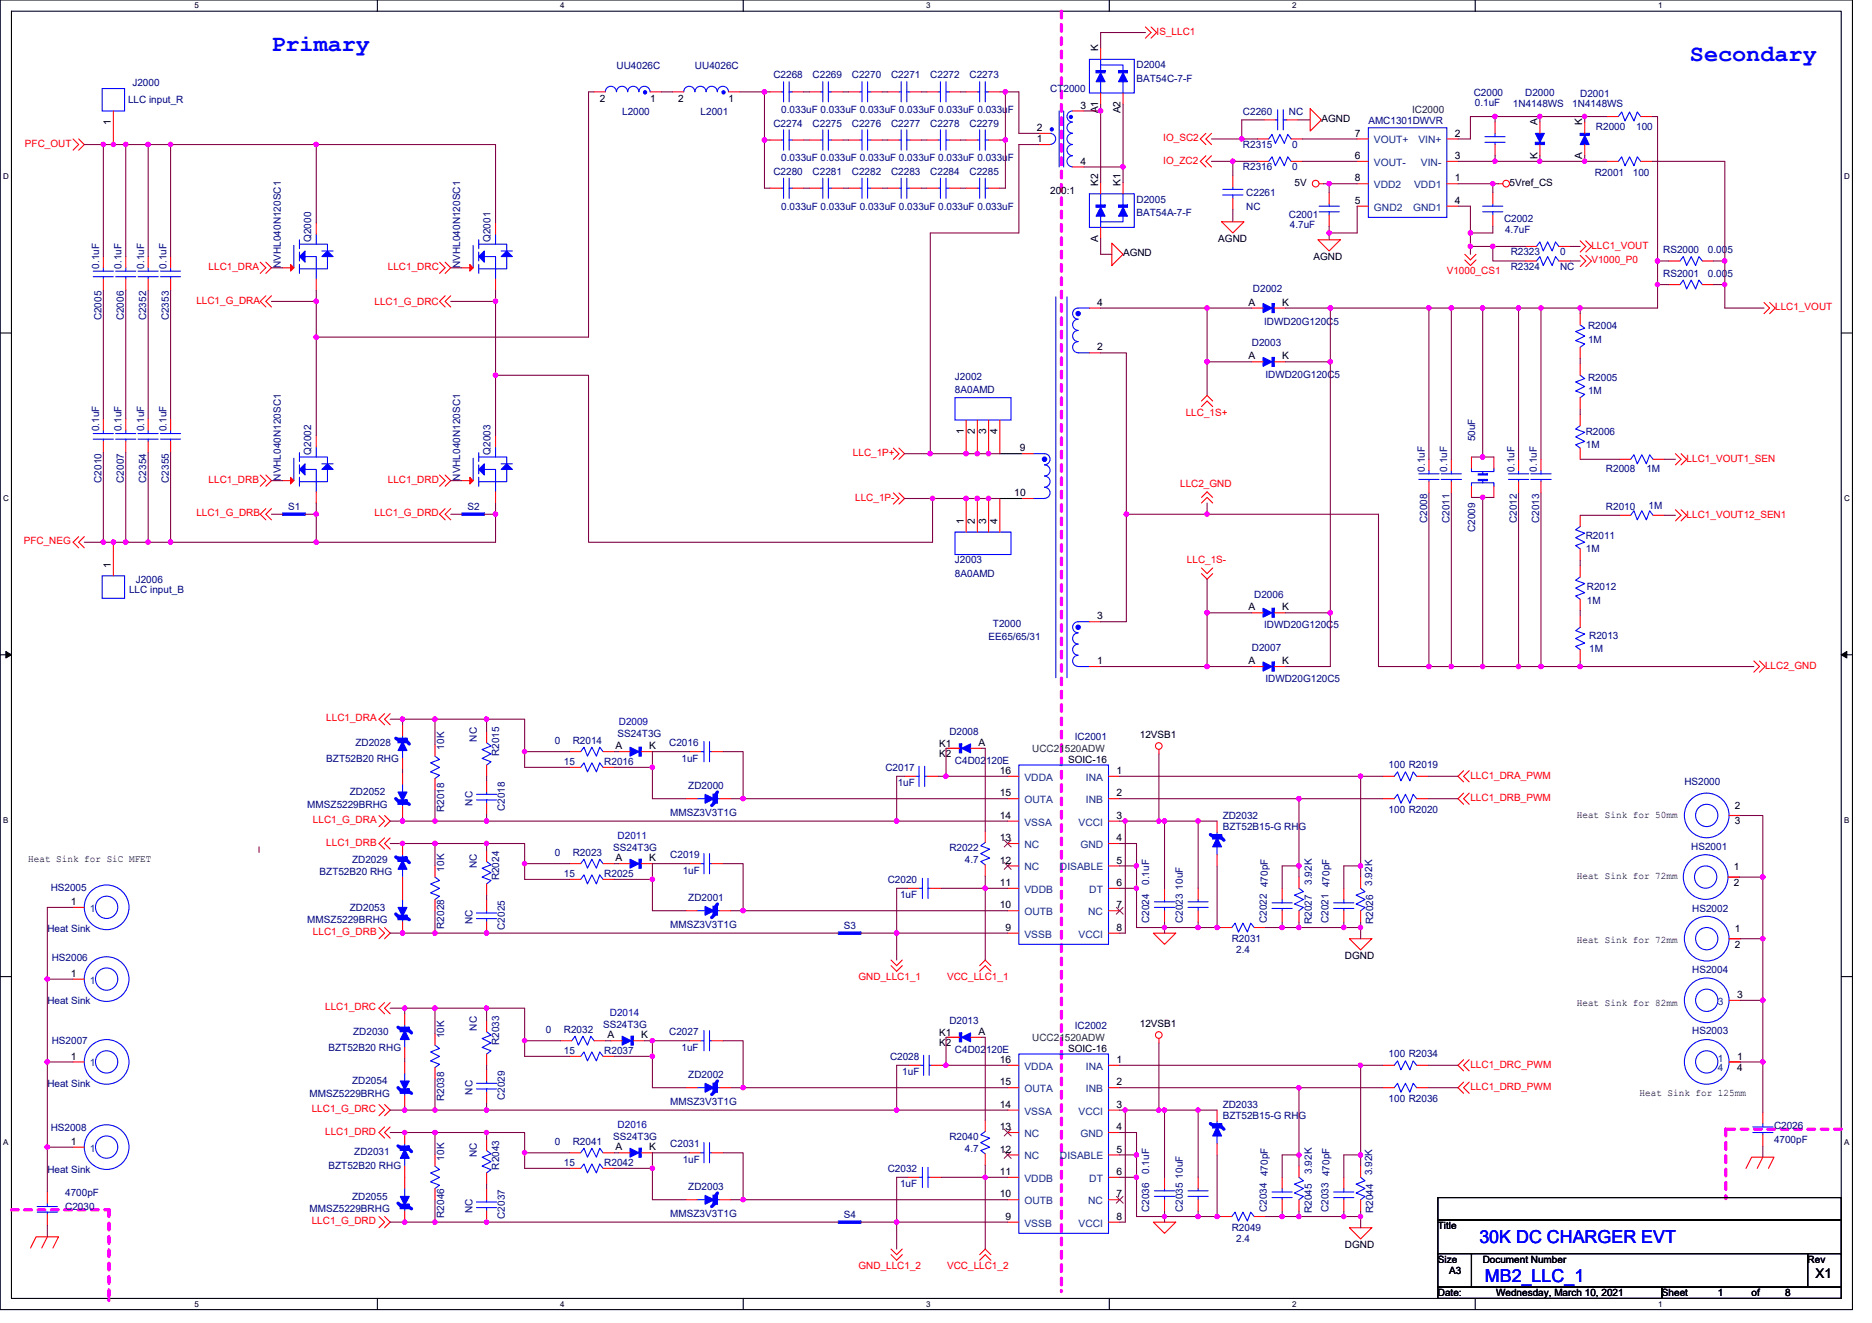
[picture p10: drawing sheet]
<svg xmlns="http://www.w3.org/2000/svg" width="297mm" height="210mm" viewBox="0 0 297 210" stroke-linecap="round" stroke-linejoin="round" font-family="sans-serif">
<defs><g id="words">
<g font-size="3.7" fill="#00f">
<text x="43.1" y="8.1">Primary</text>
<text x="268.2" y="9.7">Secondary</text>
</g>
<g font-size="2.8" fill="#00f">
<text x="234.7" y="197.2">30K DC CHARGER EVT</text>
<text x="235.6" y="203.5">MB2_LLC_1</text>
</g>
<text font-size="2.1" x="288.1" y="202.8">X1</text>
<g font-size="1.6" fill="#f00">
<text x="183.5" y="5.5">IS_LLC1</text>
<text x="4" y="23.3">PFC_OUT</text>
<text x="184.6" y="22.4">IO_SC2</text>
<text x="184.6" y="26">IO_ZC2</text>
<text x="252.5" y="39.5">LLC1_VOUT</text>
<text x="252.5" y="41.8">V1000_P0</text>
<text x="33.1" y="42.8">LLC1_DRA</text>
<text x="61.5" y="42.8">LLC1_DRC</text>
<text x="229.6" y="43.6">V1000_CS1</text>
<text x="31.2" y="48.2">LLC1_G_DRA</text>
<text x="59.4" y="48.4">LLC1_G_DRC</text>
<text x="281.7" y="49.3">LLC1_VOUT</text>
<text x="188.1" y="66">LLC_1S+</text>
<text x="33.1" y="76.6">LLC1_DRB</text>
<text x="61.5" y="76.6">LLC1_DRD</text>
<text x="135.3" y="72.4">LLC_1P+</text>
<text x="187.3" y="77.3">LLC2_GND</text>
<text x="267.6" y="73.3">LLC1_VOUT1_SEN</text>
<text x="31.2" y="82">LLC1_G_DRB</text>
<text x="59.4" y="82">LLC1_G_DRD</text>
<text x="135.7" y="79.5">LLC_1P-</text>
<text x="267.6" y="82.1">LLC1_VOUT12_SEN1</text>
<text x="3.8" y="86.4">PFC_NEG</text>
<text x="188.3" y="89.4">LLC_1S-</text>
<text x="280.1" y="106.2">LLC2_GND</text>
<text x="51.8" y="114.5">LLC1_DRA</text>
<text x="233.3" y="123.6">LLC1_DRA_PWM</text>
<text x="49.7" y="130.7">LLC1_G_DRA</text>
<text x="233.3" y="127.1">LLC1_DRB_PWM</text>
<text x="51.8" y="134.2">LLC1_DRB</text>
<text x="49.7" y="148.5">LLC1_G_DRB</text>
<text x="136.2" y="155.6">GND_LLC1_1</text>
<text x="150.3" y="155.6">VCC_LLC1_1</text>
<text x="51.6" y="160.4">LLC1_DRC</text>
<text x="233.3" y="169.4">LLC1_DRC_PWM</text>
<text x="233.3" y="173">LLC1_DRD_PWM</text>
<text x="49.5" y="176.6">LLC1_G_DRC</text>
<text x="51.6" y="180.1">LLC1_DRD</text>
<text x="49.5" y="194.3">LLC1_G_DRD</text>
<text x="136.2" y="201.4">GND_LLC1_2</text>
<text x="150.3" y="201.4">VCC_LLC1_2</text>
</g>
<g font-size="1.6" fill="#000080">
<text x="97.8" y="11">UU4026C</text>
<text x="110.3" y="11">UU4026C</text>
<text x="180.3" y="10.8">D2004</text>
<text x="20.3" y="16.4">LLC input_R</text>
<text x="21" y="13.7">J2000</text>
<text x="122.7" y="12.4">C2268</text>
<text x="124" y="17.9">0.033uF 0.033uF 0.033uF 0.033uF 0.033uF 0.033uF</text>
<text x="128.9" y="12.4">C2269</text>
<text x="135.2" y="12.4">C2270</text>
<text x="141.4" y="12.4">C2271</text>
<text x="147.6" y="12.4">C2272</text>
<text x="153.8" y="12.4">C2273</text>
<text x="166.6" y="14.6">CT2000</text>
<text x="180.3" y="13">BAT54C-7-F</text>
<text x="233.8" y="15.3">C2000</text>
<text x="234" y="16.9">0.1uF</text>
<text x="240.1" y="17.1">1N4148WS</text>
<text x="242" y="15.3">D2000</text>
<text x="249.5" y="17.1">1N4148WS</text>
<text x="250.7" y="15.5">D2001</text>
<text x="98.7" y="18.3">L2000</text>
<text x="111.2" y="18.3">L2001</text>
<text x="122.7" y="20.1">C2274</text>
<text x="128.9" y="20.1">C2275</text>
<text x="135.2" y="20.1">C2276</text>
<text x="141.4" y="20.1">C2277</text>
<text x="147.6" y="20.1">C2278</text>
<text x="153.8" y="20.1">C2279</text>
<text x="197.2" y="18.3">C2260</text>
<text x="197.2" y="23.5">R2315</text>
<text x="204.5" y="18.3">NC</text>
<text x="205" y="23.5">0</text>
<text x="217.1" y="19.7">AMC1301DWVR</text>
<text x="253.2" y="20.6">R2000</text>
<text x="259.6" y="20.6">100</text>
<text x="122.7" y="27.7">C2280</text>
<text x="124" y="25.6">0.033uF 0.033uF 0.033uF 0.033uF 0.033uF 0.033uF</text>
<text x="128.9" y="27.7">C2281</text>
<text x="135.2" y="27.7">C2282</text>
<text x="141.4" y="27.7">C2283</text>
<text x="147.6" y="27.7">C2284</text>
<text x="153.8" y="27.7">C2285</text>
<text x="197.2" y="27">R2316</text>
<text x="205" y="27">0</text>
<text x="253" y="27.9">R2001</text>
<text x="259.1" y="27.9">100</text>
<text x="124" y="33.3">0.033uF 0.033uF 0.033uF 0.033uF 0.033uF 0.033uF</text>
<text x="180.3" y="32.2">D2005</text>
<text x="180.3" y="34.3">BAT54A-7-F</text>
<text x="197.8" y="31.1">C2261</text>
<text x="197.8" y="33.3">NC</text>
<text x="204.5" y="34.7">C2001</text>
<text x="238.7" y="35.2">C2002</text>
<text x="49.4" y="38.4" transform="rotate(-90 49.4 38.4)">Q2000</text>
<text x="77.8" y="38.4" transform="rotate(-90 77.8 38.4)">Q2001</text>
<text x="204.7" y="36.3">4.7uF</text>
<text x="238.8" y="37">4.7uF</text>
<text x="239.7" y="40.5">R2323</text>
<text x="247.5" y="40.5">0</text>
<text x="263.9" y="40.2">RS2000</text>
<text x="271" y="40.2">0.005</text>
<text x="15.7" y="42.7" transform="rotate(-90 15.7 42.7)">0.1uF</text>
<text x="19.3" y="42.7" transform="rotate(-90 19.3 42.7)">0.1uF</text>
<text x="22.9" y="42.7" transform="rotate(-90 22.9 42.7)">0.1uF</text>
<text x="26.4" y="42.7" transform="rotate(-90 26.4 42.7)">0.1uF</text>
<text x="44.6" y="42.5" transform="rotate(-90 44.6 42.5)">NVHL040N120SC1</text>
<text x="73" y="42.5" transform="rotate(-90 73 42.5)">NVHL040N120SC1</text>
<text x="198.8" y="46.4">D2002</text>
<text x="239.7" y="42.8">R2324</text>
<text x="247.5" y="42.8">NC</text>
<text x="263.9" y="43.9">RS2001</text>
<text x="271" y="43.9">0.005</text>
<text x="16.1" y="50.8" transform="rotate(-90 16.1 50.8)">C2005</text>
<text x="19.7" y="50.8" transform="rotate(-90 19.7 50.8)">C2006</text>
<text x="23.2" y="50.8" transform="rotate(-90 23.2 50.8)">C2352</text>
<text x="26.8" y="50.8" transform="rotate(-90 26.8 50.8)">C2353</text>
<text x="200.6" y="51.6">IDWD20G120C5</text>
<text x="252" y="52.3">R2004</text>
<text x="198.6" y="54.9">D2003</text>
<text x="200.8" y="59.9">IDWD20G120C5</text>
<text x="252" y="54.4">1M</text>
<text x="151.5" y="60.3">J2002</text>
<text x="151.5" y="62.4">8A0AMD</text>
<text x="252" y="60.5">R2005</text>
<text x="252" y="62.6">1M</text>
<text x="15.7" y="68.5" transform="rotate(-90 15.7 68.5)">0.1uF</text>
<text x="19.3" y="68.5" transform="rotate(-90 19.3 68.5)">0.1uF</text>
<text x="22.9" y="68.5" transform="rotate(-90 22.9 68.5)">0.1uF</text>
<text x="26.4" y="68.5" transform="rotate(-90 26.4 68.5)">0.1uF</text>
<text x="234.1" y="70.1" transform="rotate(-90 234.1 70.1)">50uF</text>
<text x="251.6" y="69">R2006</text>
<text x="251.6" y="71.1">1M</text>
<text x="16.1" y="76.6" transform="rotate(-90 16.1 76.6)">C2010</text>
<text x="19.7" y="76.6" transform="rotate(-90 19.7 76.6)">C2007</text>
<text x="23.2" y="76.6" transform="rotate(-90 23.2 76.6)">C2354</text>
<text x="26.8" y="76.6" transform="rotate(-90 26.8 76.6)">C2355</text>
<text x="44.6" y="76.3" transform="rotate(-90 44.6 76.3)">NVHL040N120SC1</text>
<text x="49.4" y="72.2" transform="rotate(-90 49.4 72.2)">Q2002</text>
<text x="73" y="76.3" transform="rotate(-90 73 76.3)">NVHL040N120SC1</text>
<text x="77.8" y="72.2" transform="rotate(-90 77.8 72.2)">Q2003</text>
<text x="226.1" y="74.8" transform="rotate(-90 226.1 74.8)">0.1uF</text>
<text x="229.6" y="74.8" transform="rotate(-90 229.6 74.8)">0.1uF</text>
<text x="240.3" y="74.8" transform="rotate(-90 240.3 74.8)">0.1uF</text>
<text x="243.9" y="74.8" transform="rotate(-90 243.9 74.8)">0.1uF</text>
<text x="254.8" y="74.8">R2008</text>
<text x="261.2" y="74.8">1M</text>
<text x="45.7" y="80.9">S1</text>
<text x="74.2" y="80.9">S2</text>
<text x="226.4" y="83" transform="rotate(-90 226.4 83)">C2008</text>
<text x="230" y="83" transform="rotate(-90 230 83)">C2011</text>
<text x="240.7" y="83" transform="rotate(-90 240.7 83)">C2012</text>
<text x="244.2" y="83" transform="rotate(-90 244.2 83)">C2013</text>
<text x="254.8" y="80.9">R2010</text>
<text x="261.6" y="80.7">1M</text>
<text x="151.5" y="89.4">J2003</text>
<text x="234.1" y="84.5" transform="rotate(-90 234.1 84.5)">C2009</text>
<text x="251.6" y="85.5">R2011</text>
<text x="251.6" y="87.7">1M</text>
<text x="20.5" y="94">LLC input_B</text>
<text x="21.5" y="92.5">J2006</text>
<text x="151.5" y="91.6">8A0AMD</text>
<text x="199" y="94.9">D2006</text>
<text x="251.8" y="93.7">R2012</text>
<text x="251.8" y="95.8">1M</text>
<text x="156.9" y="101.5">EE65/65/31</text>
<text x="157.6" y="99.6">T2000</text>
<text x="200.6" y="99.7">IDWD20G120C5</text>
<text x="252.2" y="101.3">R2013</text>
<text x="198.6" y="103.3">D2007</text>
<text x="252.2" y="103.5">1M</text>
<text x="200.8" y="108.3">IDWD20G120C5</text>
<text x="56.4" y="118.4">ZD2028</text>
<text x="70.5" y="119" transform="rotate(-90 70.5 119)">10K</text>
<text x="75.7" y="117.7" transform="rotate(-90 75.7 117.7)">NC</text>
<text x="88.1" y="118">0</text>
<text x="90.9" y="118">R2014</text>
<text x="98" y="117">SS24T3G</text>
<text x="106.2" y="118.4">C2016</text>
<text x="150.6" y="116.6">D2008</text>
<text x="170.6" y="117.5">IC2001</text>
<text x="51.8" y="120.9">BZT52B20 RHG</text>
<text x="79.2" y="120" transform="rotate(-90 79.2 120)">R2015</text>
<text x="89.5" y="121.4">15</text>
<text x="95.9" y="121.4">R2016</text>
<text x="108.1" y="120.9">1uF</text>
<text x="109.2" y="125.2">ZD2000</text>
<text x="140.5" y="122.3">C2017</text>
<text x="142.4" y="124.8">1uF</text>
<text x="151.5" y="121.3">C4D02120E</text>
<text x="220.3" y="122">100 R2019</text>
<text x="267.3" y="124.6">HS2000</text>
<text x="48.8" y="128.2">MMSZ5229BRHG</text>
<text x="55.5" y="126.2">ZD2052</text>
<text x="70.5" y="128.9" transform="rotate(-90 70.5 128.9)">R2018</text>
<text x="74.9" y="127.8" transform="rotate(-90 74.9 127.8)">NC</text>
<text x="80.1" y="128.7" transform="rotate(-90 80.1 128.7)">C2018</text>
<text x="106.4" y="129.4">MMSZ3V3T1G</text>
<text x="194" y="130">ZD2032</text>
<text x="194" y="131.7">BZT52B15-G RHG</text>
<text x="220.3" y="129.1">100 R2020</text>
<text x="55.9" y="136.9">ZD2029</text>
<text x="75.7" y="137.8" transform="rotate(-90 75.7 137.8)">NC</text>
<text x="88.1" y="135.8">0</text>
<text x="90.9" y="135.8">R2023</text>
<text x="97.3" y="135.1">SS24T3G</text>
<text x="106.4" y="136.2">C2019</text>
<text x="150.6" y="135.1">R2022</text>
<text x="153.1" y="136.9">4.7</text>
<text x="268.3" y="134.9">HS2001</text>
<text x="8" y="141.4">HS2005</text>
<text x="50.7" y="138.9">BZT52B20 RHG</text>
<text x="70.5" y="138.3" transform="rotate(-90 70.5 138.3)">10K</text>
<text x="79.2" y="139.7" transform="rotate(-90 79.2 139.7)">R2024</text>
<text x="89.5" y="139.2">15</text>
<text x="95.9" y="139.2">R2025</text>
<text x="108.3" y="138.7">1uF</text>
<text x="109.2" y="142.9">ZD2001</text>
<text x="140.9" y="140.1">C2020</text>
<text x="142.8" y="142.6">1uF</text>
<text x="182.3" y="140.5" transform="rotate(-90 182.3 140.5)">0.1uF</text>
<text x="201.2" y="140.8" transform="rotate(-90 201.2 140.8)">470pF</text>
<text x="208.1" y="140.5" transform="rotate(-90 208.1 140.5)">3.92K</text>
<text x="211" y="140.8" transform="rotate(-90 211 140.8)">470pF</text>
<text x="217.7" y="140.6" transform="rotate(-90 217.7 140.6)">3.92K</text>
<text x="7.5" y="147.9">Heat Sink</text>
<text x="48.8" y="146.5">MMSZ5229BRHG</text>
<text x="55.5" y="144.5">ZD2053</text>
<text x="70.5" y="147.4" transform="rotate(-90 70.5 147.4)">R2028</text>
<text x="74.9" y="146.7" transform="rotate(-90 74.9 146.7)">NC</text>
<text x="80.1" y="147.6" transform="rotate(-90 80.1 147.6)">C2025</text>
<text x="106.4" y="147.2">MMSZ3V3T1G</text>
<text x="133.9" y="147.4">S3</text>
<text x="182.3" y="146.5" transform="rotate(-90 182.3 146.5)">C2024</text>
<text x="187.7" y="146.5" transform="rotate(-90 187.7 146.5)">C2023 10uF</text>
<text x="195.4" y="149.5">R2031</text>
<text x="201" y="146.5" transform="rotate(-90 201 146.5)">C2022</text>
<text x="208.1" y="146.7" transform="rotate(-90 208.1 146.7)">R2027</text>
<text x="210.8" y="146.5" transform="rotate(-90 210.8 146.5)">C2021</text>
<text x="217.9" y="146.7" transform="rotate(-90 217.9 146.7)">R2026</text>
<text x="268.5" y="144.7">HS2002</text>
<text x="8.2" y="152.5">HS2006</text>
<text x="196.1" y="151.3">2.4</text>
<text x="268.5" y="154.5">HS2004</text>
<text x="7.5" y="159.3">Heat Sink</text>
<text x="8.2" y="165.7">HS2007</text>
<text x="52.1" y="166.8">BZT52B20 RHG</text>
<text x="56" y="164.3">ZD2030</text>
<text x="70.5" y="164.8" transform="rotate(-90 70.5 164.8)">10K</text>
<text x="75.7" y="163.6" transform="rotate(-90 75.7 163.6)">NC</text>
<text x="79.2" y="165.9" transform="rotate(-90 79.2 165.9)">R2033</text>
<text x="86.6" y="163.9">0</text>
<text x="89.5" y="167.3">15</text>
<text x="89.5" y="163.9">R2032</text>
<text x="95.7" y="163.2">SS24T3G</text>
<text x="95.9" y="167.3">R2037</text>
<text x="106.2" y="164.3">C2027</text>
<text x="108.1" y="166.8">1uF</text>
<text x="150.6" y="162.5">D2013</text>
<text x="151.5" y="167.1">C4D02120E</text>
<text x="170.6" y="163.4">IC2002</text>
<text x="220.3" y="167.8">100 R2034</text>
<text x="268.5" y="164.1">HS2003</text>
<text x="7.5" y="172.5">Heat Sink</text>
<text x="55.9" y="172.1">ZD2054</text>
<text x="74.9" y="173.7" transform="rotate(-90 74.9 173.7)">NC</text>
<text x="109.2" y="171">ZD2002</text>
<text x="141.2" y="168.2">C2028</text>
<text x="143.2" y="170.7">1uF</text>
<text x="8" y="179.6">HS2008</text>
<text x="49.1" y="174.1">MMSZ5229BRHG</text>
<text x="70.5" y="174.8" transform="rotate(-90 70.5 174.8)">R2038</text>
<text x="80.1" y="174.6" transform="rotate(-90 80.1 174.6)">C2029</text>
<text x="106.4" y="175.3">MMSZ3V3T1G</text>
<text x="194" y="175.8">ZD2033</text>
<text x="194" y="177.6">BZT52B15-G RHG</text>
<text x="220.3" y="174.9">100 R2036</text>
<text x="281.5" y="179.2">C2026</text>
<text x="52.1" y="185.6">BZT52B20 RHG</text>
<text x="56.2" y="183.3">ZD2031</text>
<text x="70.5" y="184.2" transform="rotate(-90 70.5 184.2)">10K</text>
<text x="75.7" y="183.7" transform="rotate(-90 75.7 183.7)">NC</text>
<text x="79.2" y="185.6" transform="rotate(-90 79.2 185.6)">R2043</text>
<text x="88.1" y="181.7">0</text>
<text x="89.5" y="185.1">15</text>
<text x="90.9" y="181.7">R2041</text>
<text x="95.9" y="185.1">R2042</text>
<text x="97.3" y="181">SS24T3G</text>
<text x="106.4" y="182.1">C2031</text>
<text x="108.3" y="184.6">1uF</text>
<text x="140.9" y="186">C2032</text>
<text x="150.6" y="181">R2040</text>
<text x="153.1" y="182.8">4.7</text>
<text x="281.5" y="181.4">4700pF</text>
<text x="7.5" y="186.2">Heat Sink</text>
<text x="10.3" y="189.9">4700pF</text>
<text x="55.9" y="190.4">ZD2055</text>
<text x="109.2" y="188.8">ZD2003</text>
<text x="142.8" y="188.5">1uF</text>
<text x="182.3" y="186.3" transform="rotate(-90 182.3 186.3)">0.1uF</text>
<text x="201.2" y="186.7" transform="rotate(-90 201.2 186.7)">470pF</text>
<text x="208.1" y="186.3" transform="rotate(-90 208.1 186.3)">3.92K</text>
<text x="211" y="186.7" transform="rotate(-90 211 186.7)">470pF</text>
<text x="217.7" y="186.5" transform="rotate(-90 217.7 186.5)">3.92K</text>
<text x="10.3" y="192">C2030</text>
<text x="49.1" y="192.4">MMSZ5229BRHG</text>
<text x="70.5" y="193.3" transform="rotate(-90 70.5 193.3)">R2046</text>
<text x="74.9" y="192.6" transform="rotate(-90 74.9 192.6)">NC</text>
<text x="80.1" y="193.4" transform="rotate(-90 80.1 193.4)">C2037</text>
<text x="106.4" y="193.1">MMSZ3V3T1G</text>
<text x="133.9" y="193.3">S4</text>
<text x="182.3" y="192.4" transform="rotate(-90 182.3 192.4)">C2036</text>
<text x="187.7" y="192.4" transform="rotate(-90 187.7 192.4)">C2035 10uF</text>
<text x="195.4" y="195.4">R2049</text>
<text x="196.1" y="197.2">2.4</text>
<text x="201" y="192.4" transform="rotate(-90 201 192.4)">C2034</text>
<text x="208.1" y="192.6" transform="rotate(-90 208.1 192.6)">R2045</text>
<text x="210.8" y="192.4" transform="rotate(-90 210.8 192.4)">C2033</text>
<text x="217.9" y="192.6" transform="rotate(-90 217.9 192.6)">R2044</text>
</g>
<g font-size="1.6">
<text x="174.3" y="8.2" transform="rotate(-90 174.3 8.2)">K</text>
<text x="95.2" y="16.2">2</text>
<text x="103.2" y="16.2">1</text>
<text x="107.6" y="16.2">2</text>
<text x="115.6" y="16.2">1</text>
<text x="171.4" y="17.2">3</text>
<text x="174.3" y="18" transform="rotate(-90 174.3 18)">A1</text>
<text x="177.8" y="18" transform="rotate(-90 177.8 18)">A2</text>
<text x="17.6" y="19.8" transform="rotate(-90 17.6 19.8)">1</text>
<text x="164.5" y="20.8">2</text>
<text x="164.5" y="22.6">1</text>
<text x="209.7" y="19.4">AGND</text>
<text x="215" y="21.7">7</text>
<text x="230.8" y="21.7">2</text>
<text x="244" y="19.9" transform="rotate(-90 244 19.9)">A</text>
<text x="251.1" y="19.9" transform="rotate(-90 251.1 19.9)">K</text>
<text x="171.4" y="26.1">4</text>
<text x="174.3" y="29.5" transform="rotate(-90 174.3 29.5)">K2</text>
<text x="177.8" y="29.5" transform="rotate(-90 177.8 29.5)">K1</text>
<text x="205.4" y="29.5">5V</text>
<text x="215" y="28.8">8</text>
<text x="215" y="25.2">6</text>
<text x="230.8" y="25.2">3</text>
<text x="230.8" y="28.8">1</text>
<text x="239.5" y="29.5">5Vref_CS</text>
<text x="244" y="25.3" transform="rotate(-90 244 25.3)">K</text>
<text x="251.1" y="25.3" transform="rotate(-90 251.1 25.3)">A</text>
<text x="166.6" y="30.8">200:1</text>
<text x="215" y="32.3">5</text>
<text x="230.8" y="32.3">4</text>
<text x="174.3" y="38.4" transform="rotate(-90 174.3 38.4)">A</text>
<text x="178.2" y="40.7">AGND</text>
<text x="193.3" y="38.4">AGND</text>
<text x="208.4" y="41.3">AGND</text>
<text x="174.1" y="48.5">4</text>
<text x="198.1" y="48.5">A</text>
<text x="203.5" y="48.5">K</text>
<text x="174.1" y="55.6">2</text>
<text x="198.1" y="57">A</text>
<text x="203.5" y="57">K</text>
<text x="152.9" y="68.8" transform="rotate(-90 152.9 68.8)">1</text>
<text x="154.7" y="68.8" transform="rotate(-90 154.7 68.8)">2</text>
<text x="156.5" y="68.8" transform="rotate(-90 156.5 68.8)">3</text>
<text x="158.3" y="68.8" transform="rotate(-90 158.3 68.8)">4</text>
<text x="161.8" y="71.6">9</text>
<text x="152.9" y="83.2" transform="rotate(-90 152.9 83.2)">1</text>
<text x="154.7" y="83.2" transform="rotate(-90 154.7 83.2)">2</text>
<text x="156.5" y="83.2" transform="rotate(-90 156.5 83.2)">3</text>
<text x="158.3" y="83.2" transform="rotate(-90 158.3 83.2)">4</text>
<text x="160.9" y="78.7">10</text>
<text x="17.6" y="90.1" transform="rotate(-90 17.6 90.1)">1</text>
<text x="174.1" y="98.3">3</text>
<text x="198.1" y="96.9">A</text>
<text x="203.5" y="96.9">K</text>
<text x="174.1" y="105.4">1</text>
<text x="198.1" y="105.4">A</text>
<text x="203.5" y="105.4">K</text>
<text x="97.6" y="118.9">A</text>
<text x="103" y="118.9">K</text>
<text x="149" y="118.6">K1</text>
<text x="155.3" y="118.4">A</text>
<text x="180.9" y="117.2">12VSB1</text>
<text x="149" y="120.2">K2</text>
<text x="158.6" y="122.8">16</text>
<text x="169.5" y="121.1">SOIC-16</text>
<text x="177.1" y="122.8">1</text>
<text x="158.6" y="129.9">14</text>
<text x="158.6" y="126.4">15</text>
<text x="177.1" y="126.4">2</text>
<text x="177.1" y="129.9">3</text>
<text x="250.2" y="129.8">Heat Sink for 50mm</text>
<text x="275.3" y="128.4">2</text>
<text x="275.3" y="130.9">3</text>
<text x="4.5" y="136.7">Heat Sink for SiC MFET</text>
<text x="97.6" y="136.7">A</text>
<text x="103" y="136.7">K</text>
<text x="158.6" y="137.1">12</text>
<text x="158.6" y="133.5">13</text>
<text x="177.1" y="133.5">4</text>
<text x="177.1" y="137.1">5</text>
<text x="11.2" y="143.6">1</text>
<text x="158.6" y="140.6">11</text>
<text x="177.1" y="140.6">6</text>
<text x="250.2" y="139.6">Heat Sink for 72mm</text>
<text x="275.1" y="138.2">1</text>
<text x="275.1" y="140.6">2</text>
<text x="158.6" y="144.2">10</text>
<text x="159.5" y="147.7">9</text>
<text x="177.1" y="144.2">7</text>
<text x="177.1" y="147.7">8</text>
<text x="250.2" y="149.7">Heat Sink for 72mm</text>
<text x="275.3" y="147.9">1</text>
<text x="11.2" y="155">1</text>
<text x="213.4" y="152.2">DGND</text>
<text x="275.3" y="150.4">2</text>
<text x="250.2" y="159.7">Heat Sink for 82mm</text>
<text x="275.6" y="158.4">3</text>
<text x="96.4" y="164.8">A</text>
<text x="101.7" y="164.8">K</text>
<text x="149" y="164.5">K1</text>
<text x="149" y="166.1">K2</text>
<text x="155.3" y="164.3">A</text>
<text x="169.5" y="166.9">SOIC-16</text>
<text x="180.9" y="163">12VSB1</text>
<text x="11.2" y="168.2">1</text>
<text x="158.6" y="172.3">15</text>
<text x="158.6" y="168.7">16</text>
<text x="177.1" y="168.7">1</text>
<text x="177.1" y="172.3">2</text>
<text x="260.2" y="173.9">Heat Sink for 125mm</text>
<text x="275.6" y="168.2">1</text>
<text x="275.6" y="170">4</text>
<text x="158.6" y="179.4">13</text>
<text x="158.6" y="175.8">14</text>
<text x="177.1" y="179.4">4</text>
<text x="177.1" y="175.8">3</text>
<text x="11.2" y="181.7">1</text>
<text x="97.6" y="182.6">A</text>
<text x="103" y="182.6">K</text>
<text x="158.6" y="182.9">12</text>
<text x="177.1" y="182.9">5</text>
<text x="158.6" y="190">10</text>
<text x="158.6" y="186.5">11</text>
<text x="177.1" y="190">7</text>
<text x="177.1" y="186.5">6</text>
<text x="159.5" y="193.6">9</text>
<text x="177.1" y="193.6">8</text>
<text x="228.2" y="195.1">Title</text>
<text x="213.4" y="198.1">DGND</text>
<text x="228.2" y="200.4">Size</text>
<text x="229.9" y="202.2">A3</text>
<text x="235.3" y="200.4">Document Number</text>
<text x="286.8" y="200.4">Rev</text>
<text x="228.2" y="205.7">Date:</text>
<text x="237.4" y="205.7">Wednesday, March 10, 2021</text>
<text x="263.7" y="205.7">Sheet</text>
<text x="272.6" y="205.7">1</text>
<text x="277.9" y="205.7">of</text>
<text x="283.3" y="205.7">8</text>
</g>
<text font-size="1.6" fill="#004040" x="224.1" y="17.9">IC2000</text>
<g font-size="1.6" fill="#004080">
<text x="218" y="22.8">VOUT+</text>
<text x="225.1" y="22.8">VIN+</text>
<text x="218" y="29.9">VDD2</text>
<text x="218" y="26.3">VOUT-</text>
<text x="224.4" y="29.9">VDD1</text>
<text x="225.5" y="26.3">VIN-</text>
<text x="218" y="33.4">GND2</text>
<text x="224.2" y="33.4">GND1</text>
<text x="162.6" y="123.9">VDDA</text>
<text x="172.3" y="123.9">INA</text>
<text x="162.6" y="131">VSSA</text>
<text x="162.6" y="127.5">OUTA</text>
<text x="171.2" y="131">VCCI</text>
<text x="172.3" y="127.5">INB</text>
<text x="162.6" y="134.6">NC</text>
<text x="171.4" y="134.6">GND</text>
<text x="162.6" y="141.7">VDDB</text>
<text x="162.6" y="138.2">NC</text>
<text x="168.2" y="138.2">DISABLE</text>
<text x="172.8" y="141.7">DT</text>
<text x="14.3" y="144.7">1</text>
<text x="162.6" y="145.3">OUTB</text>
<text x="162.6" y="148.8">VSSB</text>
<text x="171.2" y="148.8">VCCI</text>
<text x="172.7" y="145.3">NC</text>
<text x="14.3" y="156.1">1</text>
<text x="272.6" y="159.5">3</text>
<text x="14.3" y="169.3">1</text>
<text x="162.6" y="173.4">OUTA</text>
<text x="162.6" y="169.8">VDDA</text>
<text x="172.3" y="169.8">INA</text>
<text x="172.3" y="173.4">INB</text>
<text x="272.6" y="168.6">1</text>
<text x="272.6" y="170">4</text>
<text x="162.6" y="176.9">VSSA</text>
<text x="171.2" y="176.9">VCCI</text>
<text x="14.3" y="182.8">1</text>
<text x="162.6" y="184">NC</text>
<text x="162.6" y="180.5">NC</text>
<text x="168.2" y="184">DISABLE</text>
<text x="171.4" y="180.5">GND</text>
<text x="162.6" y="191.1">OUTB</text>
<text x="162.6" y="187.6">VDDB</text>
<text x="172.7" y="191.1">NC</text>
<text x="172.8" y="187.6">DT</text>
<text x="162.6" y="194.7">VSSB</text>
<text x="171.2" y="194.7">VCCI</text>
</g>
<g font-size="1.6" fill="#0000a0">
<text x="98.2" y="115">D2009</text>
<text x="98" y="133.2">D2011</text>
<text x="96.8" y="161.3">D2014</text>
<text x="98" y="179">D2016</text>
</g>
<g font-size="1.6" fill="#008000">
<text x="163.8" y="119.3">UCC21520ADW</text>
<text x="163.8" y="165.2">UCC21520ADW</text>
</g>
<g font-size="1.3">
<text x="30.8" y="1.3">5</text>
<text x="88.9" y="1.3">4</text>
<text x="147" y="1.3">3</text>
<text x="205" y="1.3">2</text>
<text x="263.1" y="1.3">1</text>
<text x=".5" y="28.4">D</text>
<text x="292.6" y="28.4">D</text>
<text x=".5" y="79.5">C</text>
<text x="292.6" y="79.5">C</text>
<text x=".5" y="130.6">B</text>
<text x="292.6" y="130.6">B</text>
<text x=".5" y="181.7">A</text>
<text x="292.6" y="181.7">A</text>
<text x="30.8" y="207.4">5</text>
<text x="88.9" y="207.4">4</text>
<text x="147" y="207.4">3</text>
<text x="205" y="207.4">2</text>
<text x="263.1" y="207.4">1</text>
</g>
</g></defs>
<path d="M0 0h293.9v207.9h-293.9zM1.8 1.8h290.4v204.3h-290.4z" fill="none" stroke="#000" stroke-width=".17"/>
<g fill="#fff">
<path d="M30.8 .2h.7v1.4h-.7z"/>
<path d="M30.8 206.3h.7v1.4h-.7z"/>
</g>
<path d="M59.9 0v1.8M59.9 206.1v1.8" fill="none" stroke="#000" stroke-width=".17"/>
<g fill="#fff">
<path d="M88.9 .2h.7v1.4h-.7z"/>
<path d="M88.9 206.3h.7v1.4h-.7z"/>
</g>
<path d="M117.9 0v1.8M117.9 206.1v1.8" fill="none" stroke="#000" stroke-width=".17"/>
<g fill="#fff">
<path d="M147 .2h.7v1.4h-.7z"/>
<path d="M147 206.3h.7v1.4h-.7z"/>
</g>
<path d="M176 0v1.8M176 206.1v1.8" fill="none" stroke="#000" stroke-width=".17"/>
<g fill="#fff">
<path d="M205 .2h.7v1.4h-.7z"/>
<path d="M205 206.3h.7v1.4h-.7z"/>
</g>
<path d="M234.1 0v1.8M234.1 206.1v1.8" fill="none" stroke="#000" stroke-width=".17"/>
<g fill="#fff">
<path d="M263.1 .2h.7v1.4h-.7z"/>
<path d="M263.1 206.3h.7v1.4h-.7z"/>
<path d="M.5 27.3h.9v1.4h-.9z"/>
<path d="M292.6 27.3h.9v1.4h-.9z"/>
<path d="M.5 78.4h.9v1.4h-.9z"/>
<path d="M292.6 78.4h.9v1.4h-.9z"/>
</g>
<path d="M0 52.9h1.8M292.2 52.9h1.7" fill="none" stroke="#000" stroke-width=".17"/>
<g fill="#fff">
<path d="M.5 129.5h.8v1.4h-.8z"/>
<path d="M292.6 129.5h.9v1.4h-.9z"/>
</g>
<path d="M0 103.9h1.8M292.2 103.9h1.7" fill="none" stroke="#000" stroke-width=".17"/>
<path d="M.9 103.4l.9 .5-.9 .5zM292.2 103.9l.8-.5v1z" fill="#000" stroke="#000" stroke-width=".16"/>
<g fill="#fff">
<path d="M.5 180.5h.8v1.4h-.8z"/>
<path d="M292.6 180.5h.9v1.4h-.9z"/>
</g>
<path d="M158.6 72h3.6M158.6 79.1h3.6M0 155h1.8M292.2 155h1.7M228.2 190.1h64v3.5h-64zM228.2 193.6h64v5.4h-64zM228.2 199h5.3v5.3h-5.3zM233.5 199h53.3v5.3h-53.3zM286.8 199h5.4v5.3h-5.4zM228.2 204.3h35.5v1.8h-35.5zM263.7 204.3h28.5v1.8h-28.5z" fill="none" stroke="#000" stroke-width=".17"/>
<path d="M168.4 1.8v203M273.9 179.2h.1M273.9 179.2v10.9M292.2 179.2h-18.3M1.8 192h15.5M17.3 192h.1M17.3 192v14.2M273.9 190.1h.1M17.3 206.2h.1M168.4 204.8h.1" fill="none" stroke="#f0f" stroke-width=".53" stroke-dasharray="1.1 1.1"/>
<g fill="none" stroke="#f00" stroke-width=".17">
<path d="M18 17.6v5.3M94.3 14.6h1.8M103.2 14.6h1.7M106.7 14.6h1.8M115.6 14.6h1.8M122.2 14.6h1.8M125.7 14.6h1.8M128.4 14.6h1.8M132 14.6h1.7M134.6 14.6h1.8M138.2 14.6h1.8M140.9 14.6h1.7"/>
<path d="M144.4 14.6h1.8M147.1 14.6h1.8M150.6 14.6h1.8M153.3 14.6h1.8M156.9 14.6h1.7M170.2 17.6h1.8M174.6 14.8v1.7M174.6 7.6v1.8M178.2 14.8v1.7M181.8 4.3l.8 .9-.8 .9M182.6 4.3l.9 .9-.9 .9M200.6 19h1.8"/>
<path d="M204.1 19h1.8M207.9 17.3l1.8 1.7-1.8 1.8zM237.2 19.4v1.8M244.3 19.4v1.8M251.5 19.4v1.8M255 18.5h1.8M260.3 18.5h1.8M11.6 22.1l.9 .8-.9 .9M12.5 22.1l.9 .8-.9 .9M50.2 35.4v1.8M78.6 35.4v1.8M122.2 22.2h1.8"/>
<path d="M122.2 29.9h1.8M125.7 22.2h1.8M125.7 29.9h1.8M128.4 29.9h1.8M128.4 22.2h1.8M132 29.9h1.7M132 22.2h1.7M134.6 22.2h1.8M134.6 29.9h1.8M138.2 22.2h1.8M138.2 29.9h1.8M140.9 29.9h1.7"/>
<path d="M140.9 22.2h1.7M144.4 29.9h1.8M144.4 22.2h1.8M147.1 22.2h1.8M147.1 29.9h1.8M150.6 22.2h1.8M150.6 29.9h1.8M153.3 22.2h1.8M153.3 29.9h1.8M156.9 22.2h1.7M156.9 29.9h1.7M164.9 21.2h1.7"/>
<path d="M164.9 22.9h1.7M170.2 26.5h1.8M174.6 29v1.8M174.6 36.1v1.8M176.4 38.6l1.8 1.8-1.8 1.7zM178.2 29v1.8M191.3 21.2l-.8 .9 .8 .8M191.3 24.7l-.8 .9 .8 .9M192.2 21.2l-.9 .9 .9 .8M192.2 24.7l-.9 .9 .9 .9M193.8 35.2h3.6l-1.8 1.8zM195.6 27.9v1.8"/>
<path d="M195.6 31.5v1.8M199.5 25.6h1.8M199.5 22.1h1.8M204.9 25.6h1.7M204.9 22.1h1.7M209.1 38.1h3.6l-1.8 1.7zM209.3 29.2h.7M210.9 30.6v1.8M210.9 34.1v1.8M215.3 29.2h1.8M215.3 22.1h1.8M215.3 25.6h1.8"/>
<path d="M215.3 32.7h1.8M229.6 29.2h1.7M229.6 22.1h1.7M229.6 25.6h1.7M229.6 32.7h1.7M236.9 30.6v1.8M236.9 34.1v1.8M237.2 22.9v1.8M237.8 29.2h.7M242 39.1h1.8M244.3 22.9v1.8M247.4 39.1h1.7"/>
<path d="M250.7 38.2l.9 .9-.9 .9M251.5 22.9v1.8M251.6 38.2l.9 .9-.9 .9M255 25.6h1.8M260.3 25.6h1.8M16.4 44.3v1.8M16.4 40.7v1.8M20 44.3v1.8M20 40.7v1.8M23.5 44.3v1.8M23.5 40.7v1.8M27.1 44.3v1.8"/>
<path d="M27.1 40.7v1.8M41.3 41.6l.9 .9-.9 .9M42.2 46.9l-.9 .9 .9 .9M42.2 41.6l.9 .9-.9 .9M43.1 46.9l-.9 .9 .9 .9M44.8 42.5h1.8M50.2 44.3v1.8M69.7 41.6l.9 .9-.9 .9M70.6 46.9l-.9 .9 .9 .9M70.6 41.6l.9 .9-.9 .9M71.5 46.9l-.9 .9 .9 .9M73.3 42.5h1.8"/>
<path d="M78.6 44.3v1.8M172.9 48.9h1.7M172.9 56h1.7M198.6 48.9h1.8M198.6 57.4h1.8M202.2 48.9h1.8M202.2 57.4h1.8M232.4 41.3l.9 .8 .9-.8M232.4 40.4l.9 .9 .9-.9M242 41.4h1.8M247.4 41.4h1.7M250.7 57.8v1.8"/>
<path d="M250.7 49.8v1.8M250.7 55.1v1.8M250.7 40.5l.9 .9-.9 .9M251.6 40.5l.9 .9-.9 .9M264.8 45.2h1.8M264.8 41.4h1.8M270.1 45.2h1.8M270.1 41.4h1.8M279.9 48l.9 .9-.9 .9M280.8 48l.9 .9-.9 .9M16.4 70.1v1.7M16.4 66.5v1.8"/>
<path d="M20 70.1v1.7M20 66.5v1.8M23.5 70.1v1.7M23.5 66.5v1.8M27.1 70.1v1.7M27.1 66.5v1.8M41.3 75.4l.9 .9-.9 .9M42.2 75.4l.9 .9-.9 .9M44.8 76.3h1.8M50.2 69.2v1.8M50.2 78.1v1.7M69.7 75.4l.9 .9-.9 .9"/>
<path d="M70.6 75.4l.9 .9-.9 .9M73.3 76.3h1.8M78.6 69.2v1.8M78.6 78.1v1.7M141.8 71.1l.8 .9-.8 .9M141.8 78.2l.8 .9-.8 .9M142.6 71.1l.9 .9-.9 .9M142.6 78.2l.9 .9-.9 .9M153.3 79.1v5.4M153.3 66.7v5.3M155.1 79.1v5.4M155.1 66.7v5.3"/>
<path d="M156.9 79.1v5.4M156.9 66.7v5.3M158.6 79.1v5.4M158.6 66.7v5.3M162.2 72h1.8M162.2 79.1h1.8M190.6 63.6l.9-.8 .9 .8M190.6 64.5l.9-.9 .9 .9M190.6 79l.9-.9 .9 .9M190.6 79.8l.9-.8 .9 .8M226.7 76.5v1.7M226.7 72.9v1.8"/>
<path d="M230.3 76.5v1.7M230.3 72.9v1.8M233.5 72.5v1.8M233.5 77.2v1.8M237 77.2v1.8M237 72.5v1.8M241 76.5v1.7M241 72.9v1.8M244.5 76.5v1.7M244.5 72.9v1.8M250.7 63.1v1.8M250.7 71.1v1.8"/>
<path d="M250.7 65.8v1.8M257 72.9h1.7M262.3 72.9h1.8M265.8 72l.9 .9-.9 .9M266.7 72l.9 .9-.9 .9M12.5 85.2l-.9 .9 .9 .9M13.4 85.2l-.9 .9 .9 .9M18 86.1v5.3M42.2 80.7l-.9 .9 .9 .9M43.1 80.7l-.9 .9 .9 .9M44.8 81.6h.1M48.4 81.6h.1"/>
<path d="M70.6 80.7l-.9 .9 .9 .9M71.5 80.7l-.9 .9 .9 .9M73.3 81.6h.1M76.9 81.6h.1M172.9 98.7h1.7M190.6 91l.9 .9 .9-.9M190.6 90.1l.9 .9 .9-.9M198.6 97.3h1.8M202.2 97.3h1.8M250.7 95.1v1.8M250.7 89.8v1.8M250.7 87.1v1.8"/>
<path d="M250.7 81.8v1.8M250.7 97.8v1.8M257 81.8h1.7M262.3 81.8h1.8M265.8 80.9l.9 .9-.9 .9M266.7 80.9l.9 .9-.9 .9M61 113.3l-.9 .9 .9 .8M61.9 113.3l-.9 .9 .9 .8M63.9 115v1.8M69 118.2v1.8M77.2 116.1v1.8M90.4 119.3h1.7"/>
<path d="M95.7 119.3h1.8M98.2 119.3h1.8M101.7 119.3h1.8M109.4 119.3h1.8M112.9 119.3h1.8M150.4 118.8h1.8M154 118.8h1.8M172.9 105.8h1.7M183.9 119v.7M198.6 105.8h1.8M202.2 105.8h1.8M250.7 103.1v1.8"/>
<path d="M278.3 104.9l.9 .9-.9 .9M279.2 104.9l.9 .9-.9 .9M60.1 129.4l.9 .9-.9 .9M61 129.4l.9 .9-.9 .9M61 133l-.9 .9 .9 .9M61.9 133l-.9 .9 .9 .9M63.9 139.2v3.6M63.9 133.9v1.8M63.9 122.7v1.8M63.9 128v1.8M63.9 120.4v1.8M69 137.4v1.8"/>
<path d="M69 123.6v1.7M77.2 123.9v1.8M77.2 127.5v1.8M77.2 121.4v1.8M77.2 135v1.7M90.4 121.8h1.7M90.4 137.1h1.7M90.4 139.6h1.7M95.7 121.8h1.8M95.7 137.1h1.8M95.7 139.6h1.8M98.2 137.1h1.8"/>
<path d="M101.7 137.1h1.8M108.9 126.8h1.7M109.4 137.1h1.8M112.9 137.1h1.8M114.2 126.8h1.8M143.5 123.2h1.8M147.1 123.2h1.8M156.3 137.3v1.7M156.3 131.9v1.8M159.9 137.4h1.8M159.9 133.9h1.8M159.9 130.3h1.8"/>
<path d="M159.9 126.8h1.8M159.9 123.2h1.8M175.9 123.2h1.8M175.9 126.8h1.8M175.9 130.3h1.8M175.9 133.9h1.8M175.9 137.4h1.8M193.1 135.7v1.7M193.1 130.3v1.8M206.1 139.2v1.8M215.9 139.2v1.8M219.5 126.8h1.7"/>
<path d="M219.5 123.2h1.7M224.8 126.8h1.8M224.8 123.2h1.8M232.2 122.3l-.9 .9 .9 .9M232.2 125.9l-.9 .9 .9 .9M233.1 122.3l-.9 .9 .9 .9M233.1 125.9l-.9 .9 .9 .9M274.2 139.2h1.8M274.4 129.4h1.8M11.6 144h1.8M11.6 155.4h1.8M60.1 147.2l.9 .9-.9 .9"/>
<path d="M61 147.2l.9 .9-.9 .9M61 159.1l-.9 .9 .9 .9M61.9 159.1l-.9 .9 .9 .9M63.9 146.3v1.8M69 142.8v1.7M77.2 142.8v1.7M77.2 146.3v1.8M77.2 140.3v1.8M108.9 144.5h1.7M114.2 144.5h1.8M133 148.1h.1M136.6 148.1h.1"/>
<path d="M141.4 153.3l.9 .9 .9-.9M141.4 152.4l.9 .9 .9-.9M144.1 141h1.7M147.6 141h1.8M155.4 153.3l.9-.9 .9 .9M155.4 154.2l.9-.9 .9 .9M159.9 144.5h1.8M159.9 141h1.8M159.9 148.1h1.8M175.9 141h1.8M175.9 144.5h1.8M175.9 148.1h1.8"/>
<path d="M183 148.1h3.6l-1.8 1.8zM184.8 141v1.8M184.8 144.5v1.8M190.1 141v1.8M190.1 144.5v1.8M193.7 147.2h1.7M199 147.2h1.8M203.5 144.5v1.8M203.5 141v1.8M206.1 144.5v1.8M213.2 144.5v1.8M213.2 141v1.8"/>
<path d="M214.1 149h3.6l-1.8 1.8zM215.9 144.5v1.8M274.4 158.8h1.8M274.4 149h1.8M11.6 168.6h1.8M60.1 175.3l.9 .9-.9 .9M61 175.3l.9 .9-.9 .9M61 178.9l-.9 .8 .9 .9M61.9 178.9l-.9 .8 .9 .9M64.2 179.7v1.8M64.2 168.6v1.7M64.2 173.9v1.8"/>
<path d="M64.2 166.2v1.8M64.2 160.9v1.8M69 164.1v1.8M69 169.4v1.8M77.2 169.8v1.8M77.2 173.4v1.7M77.2 162v1.7M77.2 167.3v1.8M88.9 165.2h1.8M90.4 167.7h1.7M94.3 165.2h1.8M95.7 167.7h1.8"/>
<path d="M96.9 165.2h1.8M100.5 165.2h1.8M108.9 172.6h1.7M109.4 165.2h1.8M112.9 165.2h1.8M114.2 172.6h1.8M144.2 169.1h1.8M147.8 169.1h1.8M150.4 164.6h1.8M154 164.6h1.8M156.3 177.8v1.8M159.9 179.7h1.8"/>
<path d="M159.9 176.2h1.8M159.9 172.6h1.8M159.9 169.1h1.8M175.9 169.1h1.8M175.9 172.6h1.8M175.9 176.2h1.8M175.9 179.7h1.8M183.9 164.8v.7M193.1 176.2v1.8M219.5 172.6h1.7M219.5 169.1h1.7M224.8 172.6h1.8"/>
<path d="M224.8 169.1h1.8M232.2 168.2l-.9 .9 .9 .9M232.2 171.7l-.9 .9 .9 .9M233.1 168.2l-.9 .9 .9 .9M233.1 171.7l-.9 .9 .9 .9M274.4 168.6h1.8M279.7 176.6v1.7M4.8 198.1l.9-1.8h3.6l-.9 1.8M7.5 196.3l-.9 1.8M7.5 192.7v1.8M7.5 189.2v1.8M11.6 182.1h1.8"/>
<path d="M60.1 193.1l.9 .9-.9 .9M61 193.1l.9 .9-.9 .9M64.2 185.1v3.5M64.2 192.2v1.8M69 183.3v1.8M69 188.6v1.8M77.2 180.8v1.8M77.2 186.2v1.7M77.2 188.6v1.8M77.2 192.2v1.8M90.4 183h1.7M90.4 185.4h1.7"/>
<path d="M95.7 183h1.8M95.7 185.4h1.8M98.2 183h1.8M101.7 183h1.8M108.9 190.4h1.7M109.4 183h1.8M112.9 183h1.8M114.2 190.4h1.8M133 194h.1M136.6 194h.1M141.4 199.1l.9 .9 .9-.9M141.4 198.2l.9 .9 .9-.9"/>
<path d="M144.1 186.9h1.7M147.6 186.9h1.8M155.4 199.1l.9-.9 .9 .9M156.3 183.1v1.8M159.9 190.4h1.8M159.9 186.9h1.8M159.9 194h1.8M159.9 183.3h1.8M175.9 186.9h1.8M175.9 190.4h1.8M175.9 194h1.8M175.9 183.3h1.8"/>
<path d="M183 194h3.6l-1.8 1.7zM184.8 186.9v1.7M184.8 190.4v1.8M190.1 186.9v1.7M190.1 190.4v1.8M193.1 181.5v1.8M193.7 193.1h1.7M199 193.1h1.8M203.5 190.4v1.8M203.5 186.9v1.7M206.1 185.1v1.8M206.1 190.4v1.8"/>
<path d="M213.2 190.4v1.8M213.2 186.9v1.7M214.1 194.9h3.6l-1.8 1.7zM215.9 185.1v1.8M215.9 190.4v1.8M277 185.4l.9-1.7h3.6l-.9 1.7M279.7 183.7l-.9 1.7M279.7 180.1v1.8M155.4 200l.9-.9 .9 .9"/>
<circle cx="208.8" cy="29.1" r=".53"/>
<circle cx="239" cy="29.1" r=".53"/>
<circle cx="183.9" cy="118.4" r=".53"/>
<circle cx="183.9" cy="164.3" r=".53"/>
</g>
<g fill="#00f" stroke="#00f" stroke-width=".17">
<path d="M63.9 136.5l.7 1.5h-1.4z" fill-rule="evenodd"/>
<path d="M47.5 40.7l.9-.9v1.8z" fill-rule="evenodd"/>
<path d="M52 39.8l.8 .9h-1.7z" fill-rule="evenodd"/>
<path d="M63.5 189.9h1.4l-.7 1.4z" fill-rule="evenodd"/>
<path d="M200.4 96.5l1.4 .8-1.4 .7z" fill-rule="evenodd"/>
<path d="M201.8 96.5v1.5h.4v-1.5z" fill-rule="evenodd"/>
<path d="M64.2 182.4l.7 1.5h-1.4z" fill-rule="evenodd"/>
<path d="M100 182.2l1.4 .8-1.4 .7z" fill-rule="evenodd"/>
<path d="M101.4 182.2v1.5h.3v-1.5z" fill-rule="evenodd"/>
<path d="M100 136.4l1.4 .7-1.4 .7z" fill-rule="evenodd"/>
<path d="M101.4 136.4v1.4h.3v-1.4z" fill-rule="evenodd"/>
<path d="M63.5 171.6h1.4l-.7 1.4z" fill-rule="evenodd"/>
<path d="M63.2 144h1.4l-.7 1.4z" fill-rule="evenodd"/>
<path d="M193.1 178.9l.7 1.4h-1.4z" fill-rule="evenodd"/>
<path d="M251.5 21.5l.7 1.4h-1.5z" fill-rule="evenodd"/>
<path d="M250.7 21.2v.3h1.5v-.3z" fill-rule="evenodd"/>
<path d="M152.2 118.1v1.4h.4v-1.4z" fill-rule="evenodd"/>
<path d="M152.6 118.8l1.4-.7v1.4z" fill-rule="evenodd"/>
<path d="M234.6 75.2v.2h1.4v-.2z" fill-rule="evenodd"/>
<path d="M234.6 76.1v.2h1.4v-.2z" fill-rule="evenodd"/>
<path d="M76 40.7l.9-.9v1.8z" fill-rule="evenodd"/>
<path d="M80.4 39.8l.9 .9h-1.8z" fill-rule="evenodd"/>
<path d="M133 193.8v.4h3.6v-.4z" fill-rule="evenodd"/>
<path d="M44.8 81.4v.4h3.6v-.4z" fill-rule="evenodd"/>
<path d="M173.9 11.2v.4h1.4v-.4z" fill-rule="evenodd"/>
<path d="M177.5 11.2v.4h1.4v-.4z" fill-rule="evenodd"/>
<path d="M174.6 11.6l.7 1.4h-1.4z" fill-rule="evenodd"/>
<path d="M178.2 11.6l.7 1.4h-1.4z" fill-rule="evenodd"/>
<path d="M63.2 125.7h1.4l-.7 1.4z" fill-rule="evenodd"/>
<path d="M64.2 163.6l.7 1.4h-1.4z" fill-rule="evenodd"/>
<path d="M152.2 163.9v1.5h.4v-1.5z" fill-rule="evenodd"/>
<path d="M152.6 164.6l1.4-.7v1.5z" fill-rule="evenodd"/>
<path d="M111.9 189.7l1.4 .7-1.4 .7z" fill-rule="evenodd"/>
<path d="M73.3 81.4v.4h3.6v-.4z" fill-rule="evenodd"/>
<path d="M63.9 117.7l.7 1.4h-1.4z" fill-rule="evenodd"/>
<path d="M200.4 105.1l1.4 .7-1.4 .7z" fill-rule="evenodd"/>
<path d="M201.8 105.1v1.4h.4v-1.4z" fill-rule="evenodd"/>
<path d="M98.7 164.5l1.4 .7-1.4 .7z" fill-rule="evenodd"/>
<path d="M100.1 164.5v1.4h.4v-1.4z" fill-rule="evenodd"/>
<path d="M111.9 171.9l1.4 .7-1.4 .8z" fill-rule="evenodd"/>
<path d="M47.5 74.5l.9-.9v1.8z" fill-rule="evenodd"/>
<path d="M52 73.6l.8 .9h-1.7z" fill-rule="evenodd"/>
<path d="M100 118.6l1.4 .7-1.4 .7z" fill-rule="evenodd"/>
<path d="M101.4 118.6v1.4h.3v-1.4z" fill-rule="evenodd"/>
<path d="M76 74.5l.9-.9v1.8z" fill-rule="evenodd"/>
<path d="M80.4 73.6l.9 .9h-1.8z" fill-rule="evenodd"/>
<path d="M243.6 21.2h1.4l-.7 1.4z" fill-rule="evenodd"/>
<path d="M243.6 22.6v.3h1.4v-.3z" fill-rule="evenodd"/>
<path d="M111.9 143.8l1.4 .7-1.4 .8z" fill-rule="evenodd"/>
<path d="M200.4 48.2l1.4 .7-1.4 .7z" fill-rule="evenodd"/>
<path d="M201.8 48.2v1.4h.4v-1.4z" fill-rule="evenodd"/>
<path d="M133 147.9v.4h3.6v-.4z" fill-rule="evenodd"/>
<path d="M111.9 126.1l1.4 .7-1.4 .7z" fill-rule="evenodd"/>
<path d="M200.4 56.7l1.4 .7-1.4 .7z" fill-rule="evenodd"/>
<path d="M201.8 56.7v1.4h.4v-1.4z" fill-rule="evenodd"/>
<path d="M193.1 133l.7 1.4h-1.4z" fill-rule="evenodd"/>
<path d="M174.6 32.9l.7 1.4h-1.4z" fill-rule="evenodd"/>
<path d="M173.9 32.5v.4h1.4v-.4z" fill-rule="evenodd"/>
<path d="M178.2 32.9l.7 1.4h-1.4z" fill-rule="evenodd"/>
<path d="M177.5 32.5v.4h1.4v-.4z" fill-rule="evenodd"/>
<circle cx="114.8" cy="14.7" r=".26"/>
<circle cx="169.9" cy="18.6" r=".25"/>
<circle cx="166.9" cy="20.5" r=".25"/>
<circle cx="171.1" cy="49.8" r=".35"/>
<circle cx="171.1" cy="99.6" r=".35"/>
<circle cx="165.7" cy="72.9" r=".35"/>
<circle cx="102.4" cy="14.7" r=".26"/>
</g>
<g fill="#00f" stroke="#00f" stroke-width=".53">
<path d="M63.3 136.2v.3h1.1v-.3z" fill-rule="evenodd"/>
<path d="M63.7 191.3v.4h1.1v-.4z" fill-rule="evenodd"/>
<path d="M63.7 182.1v.3h1.1v-.3z" fill-rule="evenodd"/>
<path d="M63.7 173v.4h1.1v-.4z" fill-rule="evenodd"/>
<path d="M63.3 145.4v.4h1.1v-.4z" fill-rule="evenodd"/>
<path d="M192.6 178.5v.4h1.1v-.4z" fill-rule="evenodd"/>
<path d="M63.3 127.1v.4h1.1v-.4z" fill-rule="evenodd"/>
<path d="M63.7 163.2v.4h1.1v-.4z" fill-rule="evenodd"/>
<path d="M113.3 189.9v1.1h.4v-1.1z" fill-rule="evenodd"/>
<path d="M63.3 117.3v.4h1.1v-.4z" fill-rule="evenodd"/>
<path d="M113.3 172.1v1.1h.4v-1.1z" fill-rule="evenodd"/>
<path d="M113.3 144v1.1h.4v-1.1z" fill-rule="evenodd"/>
<path d="M113.3 126.2v1.1h.4v-1.1z" fill-rule="evenodd"/>
<path d="M192.6 132.6v.4h1.1v-.4z" fill-rule="evenodd"/>
</g>
<g fill="none" stroke="#00f" stroke-width=".53">
<path d="M62.8 117.2l.5 .3M64.4 117.5l.5 .6M62.8 136l.5 .4M62.8 126.8l.5 .5M64.4 136.4l.5 .5M64.4 127.3l.5 .4M113.5 127.3l-.6 .5M113.8 125.7l-.3 .5M192.1 132.5l.5 .3M193.7 132.8l.5 .5M62.8 145.1l.5 .5M64.4 145.6l.5 .4"/>
<path d="M113.5 145.1l-.6 .5M113.8 143.5l-.3 .5M63.2 172.6l.5 .6M63.2 163l.5 .4M64.8 173.2l.5 .3M64.8 163.4l.5 .5M113.5 173.2l-.6 .5M113.8 171.6l-.3 .5M192.1 178.3l.5 .4M193.7 178.7l.5 .5M63.2 191l.5 .5M63.2 181.9l.5 .3"/>
<path d="M64.8 191.5l.5 .4M64.8 182.2l.5 .6M113.5 191l-.6 .5M113.8 189.4l-.3 .5"/>
</g>
<g fill="none" stroke="#00f" stroke-width=".17">
<path d="M16.2 14.1h3.6v3.5h-3.6zM96.1 14.6a.89 .89 0 0 1 .8-.9 .89 .89 0 0 1 .9 .9 .88 .88 0 0 1 .9-.9 .88 .88 0 0 1 .9 .9M99.6 14.6a.88 .88 0 0 1 .9-.9 .88 .88 0 0 1 .9 .9M101.4 14.6a.88 .88 0 0 1 .9-.9 .88 .88 0 0 1 .8 .9M108.5 14.6a.88 .88 0 0 1 .9-.9 .88 .88 0 0 1 .9 .9M110.3 14.6a.88 .88 0 0 1 .9-.9 .88 .88 0 0 1 .8 .9M112.1 14.6a.88 .88 0 0 1 .8-.9 .88 .88 0 0 1 .9 .9M113.8 14.6a.88 .88 0 0 1 .9-.9 .88 .88 0 0 1 .9 .9M124 14.6h.3M124.3 13v3.2M125.2 13v3.2M125.2 14.6h.5"/>
<path d="M130.2 14.6h.4M130.6 13v3.2M131.4 13v3.2M131.4 14.6h.6M136.4 14.6h.4M136.8 13v3.2M137.7 13v3.2M137.7 14.6h.5M142.6 14.6h.4M143 13v3.2M143.9 13v3.2M143.9 14.6h.5"/>
<path d="M148.9 14.6h.3M149.2 13v3.2M150.1 13v3.2M150.1 14.6h.5M155.1 14.6h.3M155.4 13v3.2M156.3 13v3.2M156.3 14.6h.6M168.1 17.6v8.9M168.8 17.6v8.9M170.2 17.6a.88 .88 0 0 0-.9 .9 .88 .88 0 0 0 .9 .9M170.2 19.4a.88 .88 0 0 0-.9 .9 .88 .88 0 0 0 .9 .8"/>
<path d="M172.9 9.4h7.1v5.4h-7.1zM174.6 10.3h3.6v.9M174.6 9.4v1.8M174.6 13v1.8M178.2 13v1.8M202.4 19h.3M202.7 17.4v3.2M203.6 17.4v3.2M203.6 19h.5M256.8 18.5l.5-.7 .5 1.4 .8-1.4 .7 1.4 .5-1.4 .5 .7M46.6 38.9v3.6M47.5 38.1v1.4"/>
<path d="M47.5 38.8h4.5v1M50.2 37.2v1.6M51.1 39.8h1.7M75.1 38.9v3.6M76 38.1v1.4M76 38.8h4.4v1M78.6 37.2v1.6M79.5 39.8h1.8M124 22.2h.3M124 29.9h.3M124.3 20.6v3.2M124.3 28.3v3.2"/>
<path d="M125.2 20.6v3.2M125.2 22.2h.5M125.2 28.3v3.2M125.2 29.9h.5M130.2 29.9h.4M130.2 22.2h.4M130.6 28.3v3.2M130.6 20.6v3.2M131.4 28.3v3.2M131.4 29.9h.6M131.4 20.6v3.2M131.4 22.2h.6"/>
<path d="M136.4 22.2h.4M136.4 29.9h.4M136.8 20.6v3.2M136.8 28.3v3.2M137.7 20.6v3.2M137.7 22.2h.5M137.7 28.3v3.2M137.7 29.9h.5M142.6 29.9h.4M142.6 22.2h.4M143 28.3v3.2M143 20.6v3.2"/>
<path d="M143.9 28.3v3.2M143.9 29.9h.5M143.9 20.6v3.2M143.9 22.2h.5M148.9 22.2h.3M148.9 29.9h.3M149.2 20.6v3.2M149.2 28.3v3.2M150.1 20.6v3.2M150.1 22.2h.5M150.1 28.3v3.2M150.1 29.9h.5"/>
<path d="M155.1 22.2h.3M155.1 29.9h.3M155.4 20.6v3.2M155.4 28.3v3.2M156.3 20.6v3.2M156.3 22.2h.6M156.3 28.3v3.2M156.3 29.9h.6M166.6 21.2a.88 .88 0 0 1 .9 .8 .88 .88 0 0 1-.9 .9M170.2 21.2a.89 .89 0 0 0-.9 .9 .89 .89 0 0 0 .9 .8 .88 .88 0 0 0-.9 .9 .88 .88 0 0 0 .9 .9 .89 .89 0 0 0-.9 .9 .89 .89 0 0 0 .9 .9M172.9 30.8h7.1v5.3h-7.1zM174.6 34.3v1.8"/>
<path d="M174.6 30.8v1.7M178.2 34.3v.9h-3.6M178.2 30.8v1.7M194 30.9h3.2M194 30.1h3.2M195.6 29.7v.4M195.6 30.9v.6M201.3 25.6l.5-.7 .6 1.4 .7-1.4 .7 1.4 .5-1.4 .6 .7M201.3 22.1l.5-.8 .6 1.5 .7-1.5 .7 1.5 .5-1.5 .6 .8M209.3 33.6h3.2M209.3 32.7h3.2M210.9 32.4v.3"/>
<path d="M210.9 33.6v.5M217.1 20.3h12.5v14.2h-12.5zM235.3 33.6h3.2M235.3 32.7h3.2M235.6 21.7h3.2M235.6 22.6h3.2M236.9 32.4v.3M236.9 33.6v.5M237.2 22.6v.3M237.2 21.2v.5M243.8 39.1l.5-.7 .6 1.4 .7-1.4 .7 1.4 .5-1.4 .6 .7M256.8 25.6l.5-.7 .5 1.4 .8-1.4 .7 1.4 .5-1.4 .5 .7"/>
<path d="M14.8 43h3.2M14.8 43.9h3.2M16.4 43.9v.4M16.4 42.5v.5M18.3 43h3.2M18.3 43.9h3.2M20 43.9v.4M20 42.5v.5M21.9 43h3.2M21.9 43.9h3.2M23.5 43.9v.4M23.5 42.5v.5"/>
<path d="M25.5 43h3.2M25.5 43.9h3.2M27.1 43.9v.4M27.1 42.5v.5M47.5 42v1.4M47.5 40v1.4M48.4 40.7h1.8v3.6M52 40.7v2h-4.5M76 42v1.4M76 40v1.4M76.9 40.7h1.7v3.6M80.4 40.7v2h-4.4"/>
<path d="M167.5 47.1v60.5M169.3 47.1v60.5M171.1 48.9a.89 .89 0 0 0-.9 .9 .89 .89 0 0 0 .9 .9 .89 .89 0 0 0-.9 .9 .89 .89 0 0 0 .9 .9 .88 .88 0 0 0-.9 .8 .88 .88 0 0 0 .9 .9 .89 .89 0 0 0-.9 .9 .89 .89 0 0 0 .9 .9M171.1 48.9h1.8M171.1 56h1.8M243.8 41.4l.5-.7 .6 1.4 .7-1.4 .7 1.4 .5-1.4 .6 .7M250.7 59.6l.8 .5-1.5 .5 1.5 .7-1.5 .8 1.5 .5-.8 .5M250.7 51.6l.8 .5-1.5 .5 1.5 .7-1.5 .8 1.5 .5-.8 .5M266.6 45.2l.5-.8 .5 1.5 .7-1.5 .7 1.5 .6-1.5 .5 .8M266.6 41.4l.5-.7 .5 1.4 .7-1.4 .7 1.4 .6-1.4 .5 .7M14.8 68.8h3.2M14.8 69.7h3.2"/>
<path d="M16.4 69.7v.4M16.4 68.3v.5M18.3 68.8h3.2M18.3 69.7h3.2M20 69.7v.4M20 68.3v.5M21.9 68.8h3.2M21.9 69.7h3.2M23.5 69.7v.4M23.5 68.3v.5M25.5 68.8h3.2M25.5 69.7h3.2"/>
<path d="M27.1 69.7v.4M27.1 68.3v.5M46.6 72.7v3.6M47.5 75.7v1.5M47.5 73.8v1.4M47.5 71.8v1.5M47.5 72.5h4.5v1.1M48.4 74.5h1.8v3.6M50.2 71v1.5M51.1 73.6h1.7M52 74.5v2h-4.5M75.1 72.7v3.6"/>
<path d="M76 75.7v1.5M76 73.8v1.4M76 71.8v1.5M76 72.5h4.4v1.1M76.9 74.5h1.7v3.6M78.6 71v1.5M79.5 73.6h1.8M80.4 74.5v2h-4.4M151.5 63.1h8.9v3.6h-8.9zM164 79.1h1.8M164 72h1.8a.88 .88 0 0 1 .8 .9 .88 .88 0 0 1-.9 .9 .89 .89 0 0 1 .9 .9 .89 .89 0 0 1-.9 .8M165.7 77.3a.88 .88 0 0 1 .9 .9 .88 .88 0 0 1-.9 .9"/>
<path d="M165.7 75.6a.88 .88 0 0 1 .9 .8 .88 .88 0 0 1-.9 .9M225.1 75.2h3.2M225.1 76.1h3.2M226.7 76.1v.4M226.7 74.7v.5M228.7 75.2h3.2M228.7 76.1h3.2M230.3 76.1v.4M230.3 74.7v.5M233.5 74.3v.5h1.8M235.3 76.3v.3M235.3 74.8v.4"/>
<path d="M235.3 76.6h-1.8v.6M235.3 76.6h1.7v.6M237 74.3v.5h-1.7M239.3 75.2h3.3M239.3 76.1h3.3M241 76.1v.4M241 74.7v.5M242.9 75.2h3.2M242.9 76.1h3.2M244.5 76.1v.4M244.5 74.7v.5M250.7 67.6l-.7 .5 1.5 .5-1.5 .7 1.5 .8-1.5 .5 .7 .5"/>
<path d="M258.7 72.9l.6-.7 .5 1.4 .7-1.4 .7 1.4 .6-1.4 .5 .7M16.2 91.4h3.6v3.6h-3.6zM151.5 84.5h8.9v3.5h-8.9zM171.1 98.7a.89 .89 0 0 0-.9 .9 .89 .89 0 0 0 .9 .9 .89 .89 0 0 0-.9 .8 .89 .89 0 0 0 .9 .9 .88 .88 0 0 0-.9 .9 .88 .88 0 0 0 .9 .9 .89 .89 0 0 0-.9 .9 .89 .89 0 0 0 .9 .9M171.1 98.7h1.8M250.7 91.6l-.7 .5 1.5 .5-1.5 .7 1.5 .8-1.5 .5 .7 .5M250.7 83.6l-.7 .5 1.5 .5-1.5 .7 1.5 .8-1.5 .5 .7 .5M250.7 99.6l-.7 .5 1.5 .5-1.5 .7 1.5 .8-1.5 .5 .7 .5M258.7 81.8l.6-.7 .5 1.4 .7-1.4 .7 1.4 .6-1.4 .5 .7M63.9 116.8v.5M63.9 119.1v1.3M77.2 117.9l.7 .5-1.4 .6 1.4 .7-1.4 .7 1.4 .5-.7 .5"/>
<path d="M92.1 119.3l.6-.7 .5 1.4 .7-1.4 .7 1.4 .6-1.4 .5 .7M111.2 119.3h.5M111.7 117.7v3.2M112.6 117.7v3.2M112.6 119.3h.3M171.1 105.8h1.8M63.9 135.7v.5M63.9 138v1.2M63.9 127.5v.5M63.9 124.5v1.2M69 139.2l.7 .5-1.4 .6 1.4 .7-1.4 .7 1.4 .5-.7 .6M69 120l.7 .5-1.4 .6 1.4 .7-1.4 .7 1.4 .5-.7 .6"/>
<path d="M75.6 127h3.2M75.6 126.1h3.2M77.2 125.7v.4M77.2 127v.5M77.2 136.7l.7 .6-1.4 .5 1.4 .7-1.4 .7 1.4 .5-.7 .6M92.1 121.8l.6-.7 .5 1.4 .7-1.4 .7 1.4 .6-1.4 .5 .7M92.1 137.1l.6-.7 .5 1.4 .7-1.4 .7 1.4 .6-1.4 .5 .7M92.1 139.6l.6-.7 .5 1.4 .7-1.4 .7 1.4 .6-1.4 .5 .7M110.6 126.8h1.3M111.2 137.1h.5M111.7 135.5v3.2M112.6 135.5v3.2"/>
<path d="M112.6 137.1h.3M113.7 126.8h.5M145.3 123.2h.5M145.8 121.6v3.2M146.4 139.4v3.2M146.7 121.6v3.2M146.7 123.2h.4M147.3 139.4v3.2M156.3 133.7l-.7 .5 1.4 .6-1.4 .7 1.4 .7-1.4 .5 .7 .6M161.7 121.4h14.2v28.5h-14.2zM193.1 132.1v.5M193.1 134.4v1.3"/>
<path d="M221.2 126.8l.6-.7 .5 1.4 .7-1.4 .7 1.4 .5-1.4 .6 .7M221.2 123.2l.6-.7 .5 1.4 .7-1.4 .7 1.4 .5-1.4 .6 .7M63.9 145.8v.5M63.9 142.8v1.2M75.6 145.8h3.2M75.6 144.9h3.2M77.2 144.5v.4M77.2 145.8v.5M110.6 144.5h1.3M113.7 144.5h.5M145.8 141h.6M147.3 141h.3"/>
<path d="M183.2 144h3.2M183.2 143.1h3.2M184.8 142.8v.3M184.8 144v.5M188.5 144h3.2M188.5 143.1h3.2M190.1 142.8v.3M190.1 144v.5M195.4 147.2l.6-.7 .5 1.4 .7-1.4 .7 1.4 .6-1.4 .5 .7M201.8 143.3h3.2M201.8 144.2h3.2M203.5 144.2v.3"/>
<path d="M203.5 142.8v.5M206.1 141l.7 .5-1.4 .6 1.4 .7-1.4 .7 1.4 .5-.7 .5M211.6 143.3h3.2M211.6 144.2h3.2M213.2 144.2v.3M213.2 142.8v.5M215.9 141l.7 .5-1.4 .6 1.4 .7-1.4 .7 1.4 .5-.7 .5M64.2 173.4v.5M64.2 170.3v1.3M64.2 162.7v.5M64.2 165v1.2M69 165.9l.7 .5-1.4 .6 1.4 .7-1.4 .7 1.4 .5-.7 .5"/>
<path d="M75.6 172.8h3.2M75.6 171.9h3.2M77.2 171.6v.3M77.2 172.8v.6M77.2 163.7l.7 .6-1.4 .5 1.4 .7-1.4 .7 1.4 .6-.7 .5M90.7 165.2l.5-.7 .6 1.4 .7-1.4 .7 1.4 .5-1.4 .6 .7M92.1 167.7l.6-.7 .5 1.4 .7-1.4 .7 1.4 .6-1.4 .5 .7M110.6 172.6h1.3M111.2 165.2h.5M111.7 163.6v3.2M112.6 163.6v3.2M112.6 165.2h.3"/>
<path d="M113.7 172.6h.5M146 169.1h.6M146.6 167.5v3.2M147.4 167.5v3.2M147.4 169.1h.4M156.3 179.6l-.7 .5 1.4 .5-1.4 .8 1.4 .7-1.4 .5 .7 .5M161.7 167.3h14.2v28.4h-14.2zM193.1 178v.5M221.2 172.6l.6-.7 .5 1.5 .7-1.5 .7 1.5 .5-1.5 .6 .7M221.2 169.1l.6-.7 .5 1.4 .7-1.4 .7 1.4 .5-1.4 .6 .7M278.1 178.9h3.2M278.1 179.7h3.2"/>
<path d="M279.7 179.7v.4M279.7 178.3v.6M5.9 191.5h3.2M5.9 192.4h3.2M7.5 192.4v.3M7.5 191v.5M64.2 191.7v.5M64.2 188.6v1.3M64.2 181.5v.6M64.2 183.9v1.2M69 185.1l.7 .5-1.4 .6 1.4 .7-1.4 .7 1.4 .5-.7 .5M75.6 191.7h3.2"/>
<path d="M75.6 190.8h3.2M77.2 182.6l.7 .5-1.4 .6 1.4 .7-1.4 .7 1.4 .5-.7 .6M77.2 190.4v.4M77.2 191.7v.5M92.1 183l.6-.8 .5 1.5 .7-1.5 .7 1.5 .6-1.5 .5 .8M92.1 185.4l.6-.7 .5 1.5 .7-1.5 .7 1.5 .6-1.5 .5 .7M110.6 190.4h1.3M111.2 183h.5M111.7 181.4v3.2M112.6 181.4v3.2M112.6 183h.3M113.7 190.4h.5"/>
<path d="M145.8 186.9h.6M146.4 185.3v3.2M147.3 185.3v3.2M147.3 186.9h.3M183.2 189.9h3.2M183.2 189h3.2M184.8 188.6v.4M184.8 189.9v.5M188.5 189.9h3.2M188.5 189h3.2M190.1 188.6v.4M190.1 189.9v.5"/>
<path d="M193.1 180.3v1.2M195.4 193.1l.6-.7 .5 1.4 .7-1.4 .7 1.4 .6-1.4 .5 .7M201.8 189.2h3.2M201.8 190.1h3.2M203.5 190.1v.3M203.5 188.6v.6M206.1 186.9l.7 .5-1.4 .5 1.4 .7-1.4 .8 1.4 .5-.7 .5M211.6 189.2h3.2M211.6 190.1h3.2M213.2 190.1v.3M213.2 188.6v.6M215.9 186.9l.7 .5-1.4 .5 1.4 .7-1.4 .8 1.4 .5-.7 .5"/>
<circle cx="270.6" cy="139.2" r="3.5"/>
<circle cx="270.6" cy="139.2" r="1.77"/>
<circle cx="270.8" cy="129.4" r="3.5"/>
<circle cx="270.8" cy="129.4" r="1.77"/>
<circle cx="16.9" cy="144" r="3.5"/>
<circle cx="16.9" cy="155.4" r="3.5"/>
<circle cx="16.9" cy="155.4" r="1.77"/>
<circle cx="16.9" cy="144" r="1.77"/>
<circle cx="270.8" cy="158.8" r="3.5"/>
<circle cx="270.8" cy="149" r="3.5"/>
<circle cx="270.8" cy="158.8" r="1.77"/>
<circle cx="270.8" cy="149" r="1.77"/>
<circle cx="16.9" cy="168.5" r="3.5"/>
<circle cx="16.9" cy="168.5" r="1.77"/>
<circle cx="270.8" cy="168.5" r="3.5"/>
<circle cx="270.8" cy="168.5" r="1.77"/>
<circle cx="16.9" cy="182.1" r="3.5"/>
<circle cx="16.9" cy="182.1" r="1.77"/>
</g>
<g fill="#f00" stroke="#f00" stroke-width=".17">
<path d="M46.1 42l.5 .5-.5 .5z"/>
<path d="M74.5 42l.6 .5-.6 .5z"/>
<path d="M46.1 75.8l.5 .5-.5 .5z"/>
<path d="M74.5 75.8l.6 .5-.6 .5z"/>
</g>
<path d="M159.4 136.9l1 1.1M159.4 133.3l1 1.1M160.4 136.9l-1.1 1.1M160.4 133.3l-1.1 1.1M177.1 144l1.1 1.1M178.2 144l-1.1 1.1M159.4 179.2l1 1.1M160.4 179.2l-1.1 1.1M159.4 182.8l1 1.1M160.4 182.8l-1.1 1.1M177.1 189.9l1.1 1.1M178.2 189.9l-1.1 1.1" fill="none" stroke="#804000" stroke-width=".16"/>
<g fill="none" stroke="#800040" stroke-width=".17">
<path d="M94.3 14.6h-.9v38.9h-43.2M104.9 14.6h1.8M117.4 14.6h3.9M121.3 14.6h.9M121.3 14.6v7.6M127.5 14.6h.9M133.7 14.6h.9M140 14.6h.9M146.2 14.6h.9M152.4 14.6h.9M158.6 14.6h.9M159.5 14.6h2.2v6.6h3.2"/>
<path d="M159.5 14.6v7.6M172 17.6h2.6v11.4M174.6 16.5v1.1M178.2 16.5v10M181.8 5.2h-7.2v2.4M200.6 19h-3.6v3.1h2.5M205.9 19h2M237.2 18.5h-3.9v3.6h-2M237.2 18.5v.9M237.2 18.5h7.1M244.3 18.5v.9M244.3 18.5h7.2"/>
<path d="M251.5 18.5v.9M251.5 18.5h3.5M262.1 18.5h.9v22.9M13.4 22.9h3M16.4 22.9v17.8M20 22.9v17.8M20 22.9h3.5M20 22.9h-3.6M23.5 22.9v17.8M23.5 22.9h26.7M27.1 22.9v17.8M50.2 22.9v12.5"/>
<path d="M50.2 22.9h28.4v12.5M121.3 22.2h.9M121.3 22.2v7.7h.9M127.5 22.2h.9M127.5 29.9h.9M133.7 22.2h.9M133.7 29.9h.9M140 22.2h.9M140 29.9h.9M146.2 22.2h.9M146.2 29.9h.9M152.4 22.2h.9"/>
<path d="M152.4 29.9h.9M158.6 22.2h.9M159.5 22.2v7.7h-.9M164.9 22.9h-3.2v14.1h-14.1v35M172 26.5h6.2v2.5M174.6 37.9v2.5h1.8M192.2 22.1h4.8M192.2 25.6h3.4M195.6 25.6h3.9M195.6 33.3v1.9M195.6 25.6v2.3M206.6 22.1h8.7"/>
<path d="M206.6 25.6h8.7M210 29.2h.9M210.9 29.2h4.4M210.9 37v1.1M210.9 29.2v1.4M210.9 35.9v1.1M215.3 32.7v4.3h-4.4M231.3 25.6h5.9M231.3 32.7h2v4.3M231.3 29.2h5.6M233.3 39.1h3.6M233.3 39.1v1.3"/>
<path d="M236.9 35.9v1.1h-3.6v2.1M236.9 29.2h.9M236.9 29.2v1.4M237.2 25.6h7.1M237.2 24.7v.9M242 39.1h-5.1v2.3h5.1M244.3 25.6h7.2M244.3 24.7v.9M249.1 39.1h1.6M251.5 24.7v.9M251.5 25.6h3.5M262.1 25.6h11.6v15.8"/>
<path d="M16.4 46.1v20.4M20 46.1v20.4M23.5 46.1v20.4M27.1 46.1v20.4M43.1 42.5h1.7M43.1 47.8h7.1M50.2 53.5v15.7M50.2 47.8v5.7M50.2 46.1v1.7M71.5 42.5h1.8M71.5 47.8h7.1M78.6 59.6v9.6"/>
<path d="M78.6 59.6h14.8v26.5h54.6v-7M78.6 46.1v1.7M78.6 47.8v11.8M174.6 56h4.1v42.7h-4.1M174.6 48.9h16.9M191.5 48.9h7.1M191.5 57.4h7.1M191.5 48.9v8.5M191.5 57.4v5.4M204 48.9h7.1M204 57.4h7.1M211.1 48.9v8.5"/>
<path d="M211.1 57.4v39.9M211.1 48.9h15.6M226.7 48.9v24M226.7 48.9h3.6M230.3 48.9h5M230.3 48.9v24M235.3 48.9v23.6M235.3 48.9h5.7M241 48.9h3.5M241 48.9v24M244.5 48.9v24M244.5 48.9h6.2"/>
<path d="M249.1 41.4h1.6M250.7 48.9v.9M250.7 56.9v.9M263 41.4h1.8M263 45.2h1.8M263 41.4v3.8M263 45.2v3.7h-12.3M271.9 41.4h1.8M271.9 45.2h1.8M273.7 41.4v3.8M273.7 45.2v3.7h6.2M16.4 71.8v14.3"/>
<path d="M20 71.8v14.3M23.5 71.8v14.3M27.1 71.8v14.3M43.1 76.3h1.7M50.2 79.8v1.8M71.5 76.3h1.8M78.6 79.8v1.8M143.5 72h4.1M143.5 79.1h4.5M147.6 72h11M148 79.1h10.6M191.5 79.8v1.8"/>
<path d="M226.7 78.2v27.6M230.3 78.2v27.6M233.5 72.5h1.8M233.5 79h1.8M235.3 79h1.7M235.3 72.5h1.7M235.3 79v26.8M241 78.2v27.6M244.5 78.2v27.6M250.7 64.9v.9M250.7 72.9h6.3M264.1 72.9h1.7"/>
<path d="M13.4 86.1h3M16.4 86.1h3.6M20 86.1h3.5M23.5 86.1h26.7M43.1 81.6h1.7M48.4 81.6h1.8M50.2 81.6v4.5M71.5 81.6h1.8M76.9 81.6h1.7M78.6 81.6v4.5h-28.4M178.7 81.6h12.8M191.5 97.3v8.5"/>
<path d="M191.5 97.3h7.1M191.5 81.6h27.2v24.2h8M191.5 91.9v5.4M204 97.3h7.1M211.1 97.3v8.5h-7.1M250.7 88.9v.9M250.7 96.9v.9M250.7 81.8h6.3M264.1 81.8h1.8M61.9 114.2h2M69 114.2h14.2v5.1M69 114.2h-5.1v.8"/>
<path d="M69 114.2v4M77.2 114.2v1.9M83.2 119.3v2.5h7.2M83.2 119.3h7.2M97.5 119.3h.7M109.4 119.3h-5.9v2.5M114.7 119.3h3.2v7.5h-1.9M150.4 118.8h-.3v4.4M155.8 118.8h.5v13.1M174.6 105.8h16.9M183.9 119.7v10.6M191.5 105.8h7.1"/>
<path d="M226.7 105.8h3.6M230.3 105.8h5M235.3 105.8h5.7M241 105.8h3.5M244.5 105.8h6.2M250.7 104.9v.9M250.7 105.8h27.6M41.1 134.4v.9M61.9 130.3h2M61.9 133.9h7.1M63.9 122.2v.5M63.9 129.8v.5h5.1"/>
<path d="M69 125.3v5M69 133.9v3.5M69 130.3h8.2M69 133.9h8.2M77.2 123.2v.7M77.2 129.3v1M77.2 133.9v1.1M77.2 130.3h65.1M77.2 133.9h6v3.2M83.2 137.1h7.2M83.2 137.1v2.5h7.2M97.5 137.1h.7"/>
<path d="M97.5 121.8h6M97.5 139.6h6M103.5 121.8v5h5.4M103.5 139.6v4.9h5.4M109.4 137.1h-5.9v2.5M114.7 137.1h3.2v7.4h-1.9M117.9 126.8h42M142.3 130.3h17.6M143.5 123.2h-1.2v7.1M148.9 123.2h11M156.3 139v2h3.6M177.7 123.2h38.2"/>
<path d="M177.7 126.8h41.8M177.7 130.3h.9M177.7 133.9h2.6v3.5M177.7 137.4h2.6M178.6 130.3h5.3M178.6 130.3v17.8h-.9M180.3 137.4v3.6M183.9 130.3h.9v10.7M184.8 130.3h5.3M190.1 130.3v10.7M190.1 130.3h3M193.1 137.4v9.8"/>
<path d="M206.1 126.8v10.6M206.1 139.2v-1.8h-2.6v3.6M215.9 137.4h-2.7v3.6M215.9 137.4v1.8M219.5 123.2h-3.6v14.2M226.6 126.8h4.7M226.6 123.2h4.7M276 139.2h3.7M276.2 129.4h3.5v9.8M279.7 139.2v9.8M7.5 155.4v13.2M7.5 155.4h4.1"/>
<path d="M11.6 144h-4.1v11.4M61.9 148.1h7.1M69 144.5v3.6M69 148.1h64M77.2 142.1v.7M117.9 144.5h42M136.6 148.1h5.7M142.3 148.1v4.3M142.3 148.1h17.6M144.1 141h-1.8v7.1M149.4 141h6.9v11.4M177.7 141h2.6"/>
<path d="M180.3 141v6.2h4.5v.9M184.8 146.3v.9h5.3M190.1 146.3v.9M190.1 147.2h3M193.1 147.2h.6M200.8 147.2h2.7M203.5 147.2h9.7M203.5 146.3v.9M206.1 146.3v.9M213.2 146.3v.9M215.9 147.2v1.8M215.9 146.3v.9h-2.7"/>
<path d="M276.2 149h3.5M276.2 158.8h3.5M279.7 149v9.8M279.7 158.8v9.8M11.6 168.6h-4.1v20.6M61.9 160h2.3M61.9 176.2h2.3M61.9 179.7h7.1M64.2 160v.9M64.2 168v.6M64.2 175.7v.5M64.2 160h4.8"/>
<path d="M64.2 176.2h4.8M69 160h14.2v5.2M69 160v4.1M69 171.2v5M69 179.7v3.6M69 176.2h8.2M69 179.7h8.2v1.1M77.2 160v2M77.2 169.1v.7M77.2 176.2h65.1M77.2 175.1v1.1M77.2 179.7h6v3.3"/>
<path d="M83.2 165.2h5.7M83.2 165.2v2.5h7.2M96.1 165.2h.8M97.5 167.7h6M102.3 165.2h1.2M103.5 165.2v2.5M103.5 167.7v4.9h5.4M103.5 165.2h5.9M114.7 165.2h3.2v7.4h-1.9M117.9 172.6h42M142.3 176.2h17.6M144.2 169.1h-1.9v7.1"/>
<path d="M149.6 169.1h10.3M150.4 164.6h-.3v4.5M155.8 164.6h.5v13.2M177.7 176.2h6.2M177.7 179.7h2.6v3.6M177.7 169.1h38.2v14.2M177.7 172.6h28.4v10.7M178.6 176.2v17.8h-.9M183.9 165.5v10.7M183.9 176.2h6.2M184.8 176.2v10.7M190.1 176.2h3"/>
<path d="M190.1 176.2v10.7M206.1 172.6h13.4M215.9 169.1h3.6M226.6 169.1h4.7M226.6 172.6h4.7M276.2 168.6h3.5M279.7 168.6v8M7.5 182.1h4.1M7.5 194.5v1.8M69 190.4v3.6M69 194h64M69 194h-7.1"/>
<path d="M77.2 187.9v.7M83.2 183v2.4h7.2M83.2 183h7.2M97.5 185.4h6M97.5 183h.7M103.5 185.4v5h5.4M109.4 183h-5.9v2.4M114.7 183h3.2v7.4h-1.9M117.9 190.4h42M136.6 194h5.7M142.3 194v4.2M142.3 194h17.6"/>
<path d="M144.1 186.9h-1.8v7.1M149.4 186.9h10.5M156.3 184.9v13.3M177.7 186.9h2.6M177.7 183.3h2.6M180.3 186.9v6.2h4.5M180.3 183.3v3.6M184.8 193.1h5.3M184.8 192.2v.9M184.8 193.1v.9M190.1 192.2v.9M190.1 193.1h3"/>
<path d="M193.1 183.3v9.8M193.1 193.1h.6M200.8 193.1h2.7M203.5 193.1h2.6M203.5 192.2v.9M206.1 183.3h-2.6v3.6M206.1 192.2v.9M206.1 193.1h7.1M206.1 183.3v1.8M213.2 192.2v.9M213.2 193.1h2.7M215.9 185.1v-1.8h-2.7v3.6"/>
<path d="M215.9 192.2v.9M215.9 193.1v1.8M279.7 181.9v1.8"/>
</g>
<g fill="#f0f" stroke="#f0f" stroke-width=".17">
<circle cx="20" cy="22.9" r=".35"/>
<circle cx="16.4" cy="22.9" r=".35"/>
<circle cx="50.2" cy="47.8" r=".35"/>
<circle cx="78.6" cy="59.5" r=".35"/>
<circle cx="78.6" cy="47.8" r=".35"/>
<circle cx="16.4" cy="86" r=".35"/>
<circle cx="20" cy="86" r=".35"/>
<circle cx="78.6" cy="81.6" r=".35"/>
<circle cx="263" cy="41.4" r=".34"/>
<circle cx="273.7" cy="41.4" r=".34"/>
<circle cx="273.7" cy="45.1" r=".34"/>
<circle cx="263" cy="45.1" r=".34"/>
<circle cx="191.5" cy="57.4" r=".35"/>
<circle cx="191.5" cy="48.9" r=".35"/>
<circle cx="226.7" cy="48.9" r=".35"/>
<circle cx="211.1" cy="48.9" r=".35"/>
<circle cx="211.1" cy="57.4" r=".35"/>
<circle cx="230.3" cy="48.9" r=".35"/>
<circle cx="240.9" cy="48.9" r=".35"/>
<circle cx="244.5" cy="48.9" r=".35"/>
<circle cx="250.7" cy="48.9" r=".35"/>
<circle cx="226.7" cy="105.8" r=".35"/>
<circle cx="230.3" cy="105.8" r=".35"/>
<circle cx="240.9" cy="105.8" r=".35"/>
<circle cx="244.5" cy="105.8" r=".35"/>
<circle cx="191.5" cy="105.8" r=".35"/>
<circle cx="191.5" cy="97.2" r=".35"/>
<circle cx="211.1" cy="97.2" r=".35"/>
<circle cx="250.7" cy="105.8" r=".35"/>
<circle cx="178.7" cy="81.6" r=".35"/>
<circle cx="191.5" cy="81.6" r=".35"/>
<circle cx="244.3" cy="18.5" r=".34"/>
<circle cx="237.2" cy="18.5" r=".34"/>
<circle cx="210.9" cy="37" r=".34"/>
<circle cx="233.3" cy="37" r=".35"/>
<circle cx="233.3" cy="39.1" r=".35"/>
<circle cx="251.4" cy="18.5" r=".34"/>
<circle cx="244.3" cy="25.6" r=".34"/>
<circle cx="237.2" cy="25.6" r=".34"/>
<circle cx="251.4" cy="25.6" r=".34"/>
<circle cx="83.2" cy="119.3" r=".35"/>
<circle cx="77.2" cy="114.1" r=".34"/>
<circle cx="69" cy="114.1" r=".35"/>
<circle cx="183.9" cy="130.3" r=".34"/>
<circle cx="103.5" cy="121.8" r=".35"/>
<circle cx="215.9" cy="137.4" r=".34"/>
<circle cx="215.9" cy="123.2" r=".34"/>
<circle cx="206.1" cy="137.4" r=".34"/>
<circle cx="206.1" cy="126.8" r=".34"/>
<circle cx="190.1" cy="130.3" r=".34"/>
<circle cx="184.8" cy="130.3" r=".34"/>
<circle cx="178.5" cy="130.3" r=".34"/>
<circle cx="77.2" cy="130.3" r=".34"/>
<circle cx="69" cy="130.3" r=".35"/>
<circle cx="77.2" cy="133.9" r=".34"/>
<circle cx="69" cy="133.9" r=".35"/>
<circle cx="180.3" cy="137.4" r=".34"/>
<circle cx="83.2" cy="137.1" r=".35"/>
<circle cx="180.3" cy="141" r=".34"/>
<circle cx="156.3" cy="141" r=".34"/>
<circle cx="215.9" cy="147.2" r=".34"/>
<circle cx="213.2" cy="147.2" r=".34"/>
<circle cx="206.1" cy="147.2" r=".34"/>
<circle cx="203.4" cy="147.2" r=".34"/>
<circle cx="190.1" cy="147.2" r=".34"/>
<circle cx="184.8" cy="147.2" r=".34"/>
<circle cx="142.3" cy="148.1" r=".35"/>
<circle cx="142.3" cy="130.3" r=".35"/>
<circle cx="77.2" cy="148.1" r=".34"/>
<circle cx="69" cy="148.1" r=".35"/>
<circle cx="150.1" cy="123.2" r=".34"/>
<circle cx="236.9" cy="29.1" r=".35"/>
<circle cx="210.9" cy="29.1" r=".34"/>
<circle cx="83.2" cy="165.2" r=".35"/>
<circle cx="77.2" cy="160" r=".34"/>
<circle cx="69" cy="160" r=".35"/>
<circle cx="64.2" cy="160" r=".34"/>
<circle cx="183.9" cy="176.2" r=".34"/>
<circle cx="103.5" cy="165.2" r=".35"/>
<circle cx="215.9" cy="169.1" r=".34"/>
<circle cx="150.1" cy="169.1" r=".34"/>
<circle cx="206.1" cy="172.6" r=".34"/>
<circle cx="190.1" cy="176.2" r=".34"/>
<circle cx="184.8" cy="176.2" r=".34"/>
<circle cx="178.5" cy="176.2" r=".34"/>
<circle cx="142.3" cy="176.2" r=".35"/>
<circle cx="77.2" cy="176.2" r=".34"/>
<circle cx="69" cy="176.2" r=".35"/>
<circle cx="77.2" cy="179.7" r=".34"/>
<circle cx="69" cy="179.7" r=".35"/>
<circle cx="64.2" cy="179.7" r=".34"/>
<circle cx="215.9" cy="183.3" r=".34"/>
<circle cx="206.1" cy="183.3" r=".34"/>
<circle cx="180.3" cy="186.9" r=".34"/>
<circle cx="180.3" cy="183.3" r=".34"/>
<circle cx="103.5" cy="185.4" r=".35"/>
<circle cx="83.2" cy="182.9" r=".35"/>
<circle cx="215.9" cy="193.1" r=".34"/>
<circle cx="213.2" cy="193.1" r=".34"/>
<circle cx="206.1" cy="193.1" r=".34"/>
<circle cx="203.4" cy="193.1" r=".34"/>
<circle cx="190.1" cy="193.1" r=".34"/>
<circle cx="184.8" cy="193.1" r=".34"/>
<circle cx="142.3" cy="194" r=".35"/>
<circle cx="77.2" cy="194" r=".34"/>
<circle cx="69" cy="194" r=".35"/>
<circle cx="156.3" cy="186.9" r=".34"/>
<circle cx="279.7" cy="158.8" r=".35"/>
<circle cx="279.7" cy="149" r=".35"/>
<circle cx="279.7" cy="168.5" r=".35"/>
<circle cx="197" cy="22" r=".35"/>
<circle cx="195.6" cy="25.6" r=".35"/>
<circle cx="7.5" cy="155.4" r=".35"/>
<circle cx="7.5" cy="168.5" r=".35"/>
<circle cx="7.5" cy="182.1" r=".35"/>
<circle cx="153.3" cy="72" r=".35"/>
<circle cx="147.6" cy="72" r=".35"/>
<circle cx="155.1" cy="72" r=".35"/>
<circle cx="156.9" cy="72" r=".35"/>
<circle cx="156.9" cy="79.1" r=".35"/>
<circle cx="155.1" cy="79.1" r=".35"/>
<circle cx="18" cy="22.9" r=".34"/>
<circle cx="18" cy="86" r=".34"/>
<circle cx="50.2" cy="53.5" r=".35"/>
<circle cx="50.2" cy="22.9" r=".35"/>
<circle cx="148" cy="79.1" r=".35"/>
<circle cx="153.3" cy="79.1" r=".35"/>
<circle cx="50.2" cy="86" r=".35"/>
<circle cx="50.2" cy="81.6" r=".35"/>
<circle cx="121.3" cy="14.6" r=".35"/>
<circle cx="121.3" cy="22.2" r=".35"/>
<circle cx="235.3" cy="105.8" r=".35"/>
<circle cx="235.3" cy="78.9" r=".35"/>
<circle cx="235.3" cy="48.9" r=".35"/>
<circle cx="235.3" cy="72.5" r=".35"/>
<circle cx="174.6" cy="17.6" r=".35"/>
<circle cx="178.2" cy="26.5" r=".35"/>
<circle cx="279.7" cy="139.2" r=".35"/>
<circle cx="159.5" cy="14.6" r=".35"/>
<circle cx="159.5" cy="22.2" r=".35"/>
<circle cx="23.5" cy="22.9" r=".35"/>
<circle cx="27.1" cy="22.9" r=".35"/>
<circle cx="23.5" cy="86" r=".35"/>
<circle cx="27.1" cy="86" r=".35"/>
<circle cx="63.9" cy="114.1" r=".34"/>
<circle cx="103.5" cy="139.6" r=".35"/>
<circle cx="103.5" cy="167.6" r=".35"/>
<circle cx="193.1" cy="147.2" r=".34"/>
<circle cx="193.1" cy="193.1" r=".34"/>
<circle cx="236.9" cy="39.1" r=".35"/>
<circle cx="117.9" cy="126.8" r=".35"/>
<circle cx="117.9" cy="144.5" r=".35"/>
<circle cx="117.9" cy="172.6" r=".35"/>
<circle cx="117.9" cy="190.4" r=".35"/>
<circle cx="63.9" cy="130.3" r=".34"/>
<circle cx="64.2" cy="176.2" r=".34"/>
<circle cx="63.9" cy="133.9" r=".34"/>
<circle cx="63.9" cy="148.1" r=".34"/>
<circle cx="64.2" cy="194" r=".34"/>
</g>
<use href="#words"/>
</svg>
